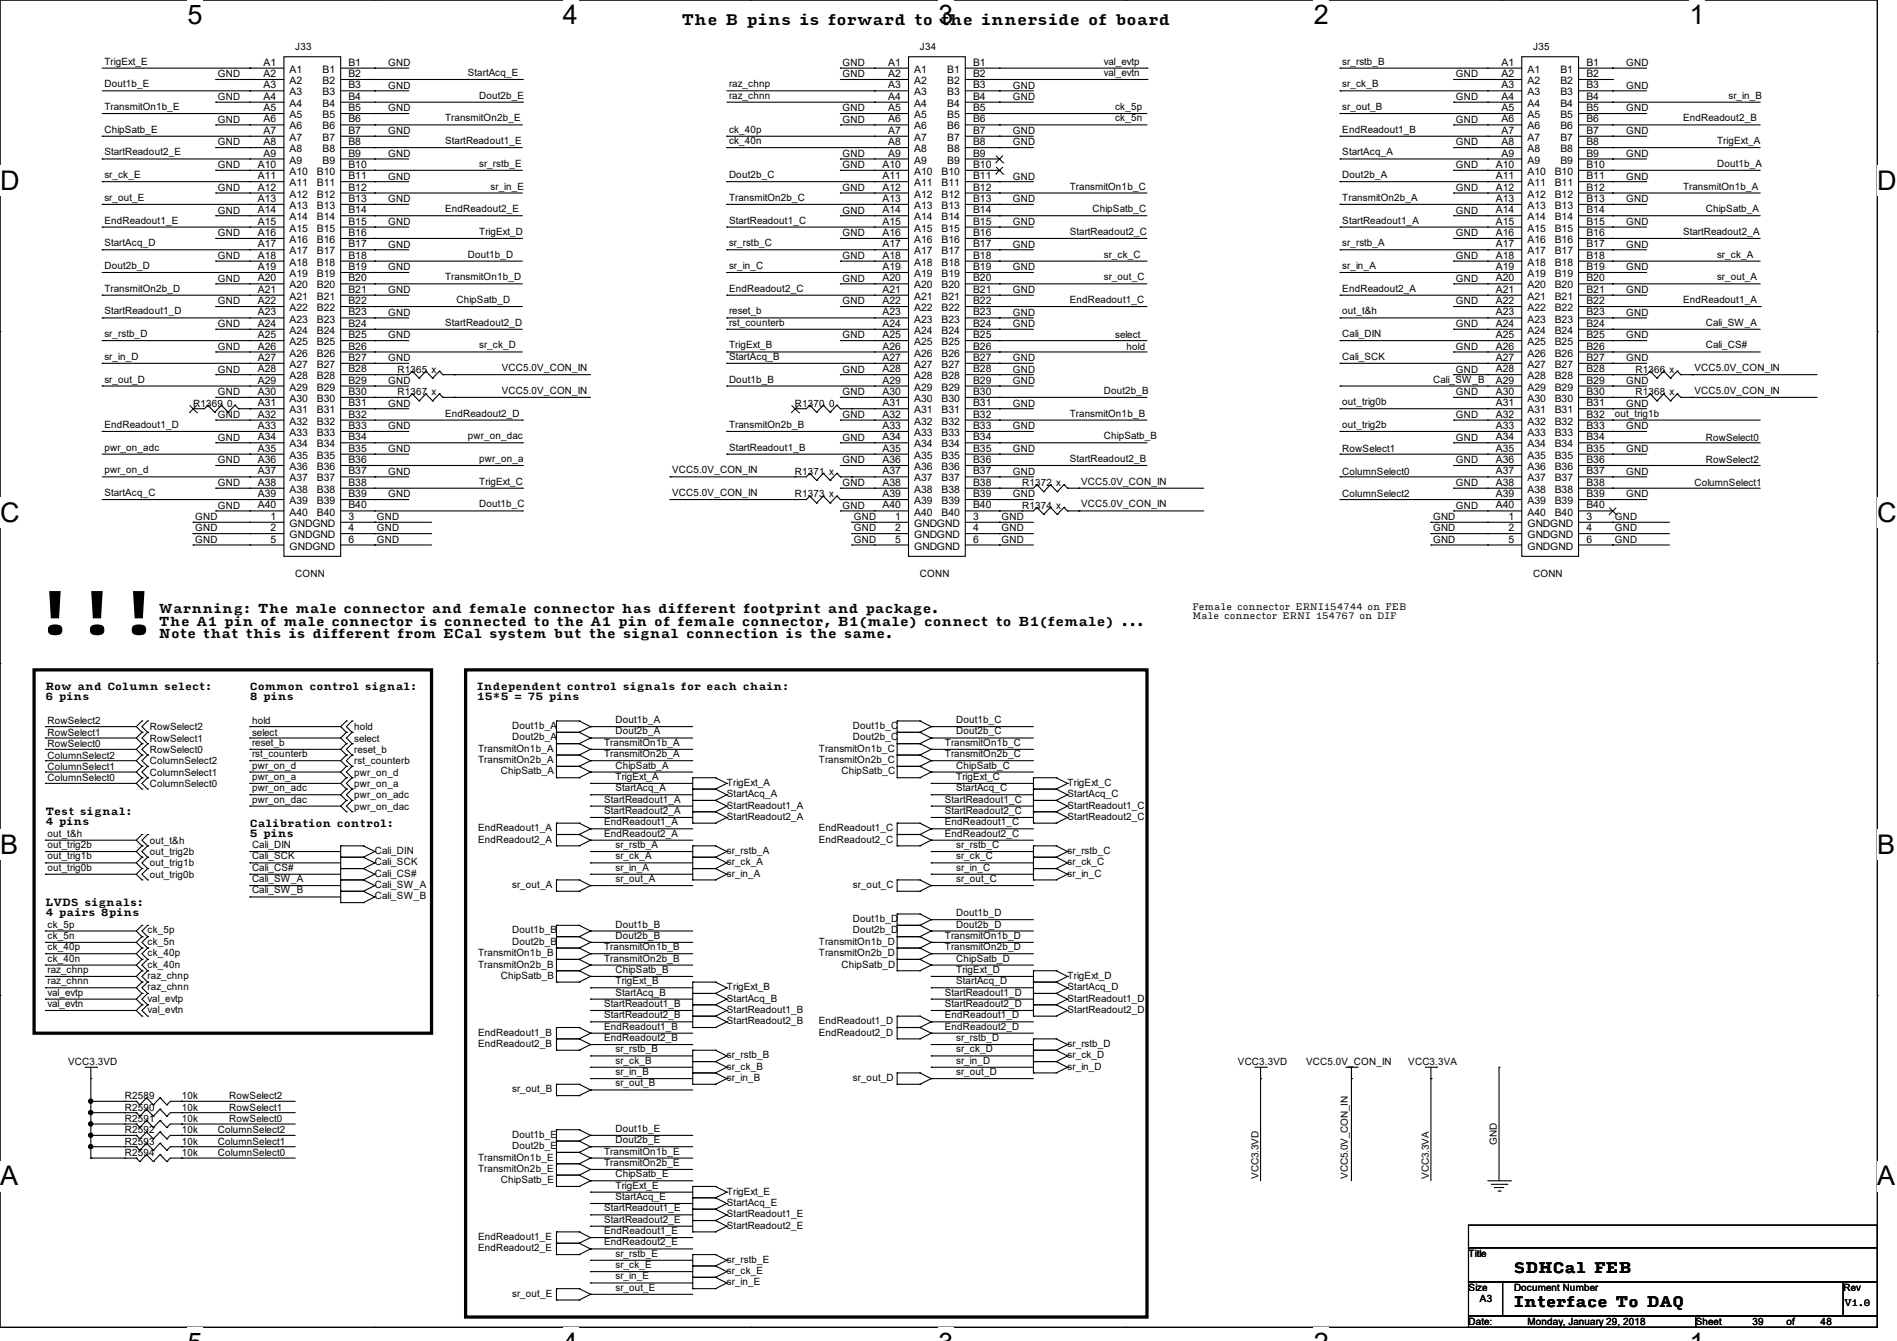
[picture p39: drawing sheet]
<svg xmlns="http://www.w3.org/2000/svg" width="297mm" height="210mm" viewBox="0 0 297 210" stroke-linecap="round" stroke-linejoin="round" font-family="sans-serif">
<defs><g id="words">
<text font-size="9.4" x="5.3" y="99.4">!!!</text>
<g font-size="4.2">
<text x="29.4" y="3.8">5</text>
<text x="88.1" y="3.8">4</text>
<text x="146.9" y="3.8">3</text>
<text x="205.7" y="3.8">2</text>
<text x="264.5" y="3.8">1</text>
<text x="0" y="29.8">D</text>
<text x="293.9" y="29.8">D</text>
<text x="0" y="81.7">C</text>
<text x="293.9" y="81.7">C</text>
<text x="0" y="133.7">B</text>
<text x="293.9" y="133.7">B</text>
<text x="0" y="185.6">A</text>
<text x="293.9" y="185.6">A</text>
</g>
<g font-size="2.3">
<text x="106.7" y="3.9">The B pins is forward to the innerside of board</text>
<text x="237" y="199.3">SDHCal FEB</text>
<text x="237" y="204.6">Interface To DAQ</text>
</g>
<g font-size="1.9">
<text x="24.9" y="96.1">Warnning: The male connector and female connector has different footprint and package.</text>
<text x="24.9" y="98">The A1 pin of male connector is connected to the A1 pin of female connector, B1(male) connect to B1(female) ...</text>
<text x="24.9" y="99.9">Note that this is different from ECal system but the signal connection is the same.</text>
</g>
<g font-size="1.6">
<text x="16.3" y="10.1">TrigExt_E</text>
<text x="41.3" y="10.3">A1</text>
<text x="45.3" y="11.4">A1</text>
<text x="46.2" y="7.8">J33</text>
<text x="50.5" y="11.4">B1</text>
<text x="54.6" y="10.3">B1</text>
<text x="60.8" y="10.3">GND</text>
<text x="73.2" y="11.9">StartAcq_E</text>
<text x="131.9" y="10.3">GND</text>
<text x="139.1" y="10.3">A1</text>
<text x="143.1" y="11.4">A1</text>
<text x="144" y="7.8">J34</text>
<text x="148.3" y="11.4">B1</text>
<text x="152.4" y="10.3">B1</text>
<text x="172.8" y="10.1">val_evtp</text>
<text x="172.8" y="11.9">val_evtn</text>
<text x="210.2" y="10.1">sr_rstb_B</text>
<text x="235.1" y="10.3">A1</text>
<text x="239.2" y="11.4">A1</text>
<text x="240" y="7.8">J35</text>
<text x="244.3" y="11.4">B1</text>
<text x="248.4" y="10.3">B1</text>
<text x="254.6" y="10.3">GND</text>
<text x="16.3" y="13.7">Dout1b_E</text>
<text x="16.3" y="17.2">TransmitOn1b_E</text>
<text x="34.1" y="15.7">GND</text>
<text x="34.1" y="12.1">GND</text>
<text x="41.3" y="12.1">A2</text>
<text x="41.3" y="13.8">A3</text>
<text x="41.3" y="15.6">A4</text>
<text x="41.3" y="17.4">A5</text>
<text x="45.3" y="13.2">A2</text>
<text x="45.3" y="14.9">A3</text>
<text x="45.3" y="16.7">A4</text>
<text x="50.5" y="13.2">B2</text>
<text x="50.5" y="14.9">B3</text>
<text x="50.5" y="16.7">B4</text>
<text x="54.6" y="12.1">B2</text>
<text x="54.6" y="13.8">B3</text>
<text x="54.6" y="15.6">B4</text>
<text x="54.6" y="17.4">B5</text>
<text x="60.8" y="13.9">GND</text>
<text x="60.8" y="17.4">GND</text>
<text x="75" y="15.5">Dout2b_E</text>
<text x="114.1" y="13.7">raz_chnp</text>
<text x="114.1" y="15.5">raz_chnn</text>
<text x="131.9" y="12.1">GND</text>
<text x="131.9" y="17.4">GND</text>
<text x="139.1" y="12.1">A2</text>
<text x="139.1" y="13.8">A3</text>
<text x="139.1" y="15.6">A4</text>
<text x="139.1" y="17.4">A5</text>
<text x="143.1" y="13.2">A2</text>
<text x="143.1" y="14.9">A3</text>
<text x="143.1" y="16.7">A4</text>
<text x="148.3" y="13.2">B2</text>
<text x="148.3" y="14.9">B3</text>
<text x="148.3" y="16.7">B4</text>
<text x="152.4" y="12.1">B2</text>
<text x="152.4" y="13.8">B3</text>
<text x="152.4" y="15.6">B4</text>
<text x="152.4" y="17.4">B5</text>
<text x="158.6" y="15.7">GND</text>
<text x="158.6" y="13.9">GND</text>
<text x="174.6" y="17.2">ck_5p</text>
<text x="210.2" y="17.2">sr_out_B</text>
<text x="210.2" y="13.7">sr_ck_B</text>
<text x="227.9" y="15.7">GND</text>
<text x="227.9" y="12.1">GND</text>
<text x="235.1" y="12.1">A2</text>
<text x="235.1" y="13.8">A3</text>
<text x="235.1" y="15.6">A4</text>
<text x="235.1" y="17.4">A5</text>
<text x="239.2" y="13.2">A2</text>
<text x="239.2" y="14.9">A3</text>
<text x="239.2" y="16.7">A4</text>
<text x="244.3" y="13.2">B2</text>
<text x="244.3" y="14.9">B3</text>
<text x="244.3" y="16.7">B4</text>
<text x="248.4" y="12.1">B2</text>
<text x="248.4" y="13.8">B3</text>
<text x="248.4" y="15.6">B4</text>
<text x="248.4" y="17.4">B5</text>
<text x="254.6" y="13.9">GND</text>
<text x="254.6" y="17.4">GND</text>
<text x="270.6" y="15.5">sr_in_B</text>
<text x="16.3" y="20.8">ChipSatb_E</text>
<text x="34.1" y="19.2">GND</text>
<text x="34.1" y="22.8">GND</text>
<text x="41.3" y="19.2">A6</text>
<text x="41.3" y="21">A7</text>
<text x="41.3" y="22.7">A8</text>
<text x="45.3" y="18.5">A5</text>
<text x="45.3" y="20.3">A6</text>
<text x="45.3" y="22.1">A7</text>
<text x="45.3" y="23.8">A8</text>
<text x="50.5" y="18.5">B5</text>
<text x="50.5" y="20.3">B6</text>
<text x="50.5" y="22.1">B7</text>
<text x="50.5" y="23.8">B8</text>
<text x="54.6" y="19.2">B6</text>
<text x="54.6" y="21">B7</text>
<text x="54.6" y="22.7">B8</text>
<text x="60.8" y="21">GND</text>
<text x="69.7" y="22.6">StartReadout1_E</text>
<text x="69.7" y="19">TransmitOn2b_E</text>
<text x="114.1" y="22.6">ck_40n</text>
<text x="114.1" y="20.8">ck_40p</text>
<text x="131.9" y="19.2">GND</text>
<text x="139.1" y="19.2">A6</text>
<text x="139.1" y="21">A7</text>
<text x="139.1" y="22.7">A8</text>
<text x="143.1" y="18.5">A5</text>
<text x="143.1" y="20.3">A6</text>
<text x="143.1" y="22.1">A7</text>
<text x="143.1" y="23.8">A8</text>
<text x="148.3" y="18.5">B5</text>
<text x="148.3" y="20.3">B6</text>
<text x="148.3" y="22.1">B7</text>
<text x="148.3" y="23.8">B8</text>
<text x="152.4" y="19.2">B6</text>
<text x="152.4" y="21">B7</text>
<text x="152.4" y="22.7">B8</text>
<text x="158.6" y="22.8">GND</text>
<text x="158.6" y="21">GND</text>
<text x="174.6" y="19">ck_5n</text>
<text x="210.2" y="20.8">EndReadout1_B</text>
<text x="227.9" y="19.2">GND</text>
<text x="227.9" y="22.8">GND</text>
<text x="235.1" y="19.2">A6</text>
<text x="235.1" y="21">A7</text>
<text x="235.1" y="22.7">A8</text>
<text x="239.2" y="18.5">A5</text>
<text x="239.2" y="20.3">A6</text>
<text x="239.2" y="22.1">A7</text>
<text x="239.2" y="23.8">A8</text>
<text x="244.3" y="18.5">B5</text>
<text x="244.3" y="20.3">B6</text>
<text x="244.3" y="22.1">B7</text>
<text x="244.3" y="23.8">B8</text>
<text x="248.4" y="19.2">B6</text>
<text x="248.4" y="21">B7</text>
<text x="248.4" y="22.7">B8</text>
<text x="254.6" y="21">GND</text>
<text x="263.5" y="19">EndReadout2_B</text>
<text x="268.8" y="22.6">TrigExt_A</text>
<text x="16.3" y="27.9">sr_ck_E</text>
<text x="16.3" y="24.3">StartReadout2_E</text>
<text x="34.1" y="26.3">GND</text>
<text x="34.1" y="29.9">GND</text>
<text x="40.4" y="26.3">A10</text>
<text x="40.4" y="28.1">A11</text>
<text x="40.4" y="29.8">A12</text>
<text x="41.3" y="24.5">A9</text>
<text x="45.3" y="25.6">A9</text>
<text x="45.3" y="27.4">A10</text>
<text x="45.3" y="29.2">A11</text>
<text x="49.6" y="27.4">B10</text>
<text x="49.6" y="29.2">B11</text>
<text x="50.5" y="25.6">B9</text>
<text x="54.6" y="24.5">B9</text>
<text x="54.6" y="26.3">B10</text>
<text x="54.6" y="28.1">B11</text>
<text x="54.6" y="29.8">B12</text>
<text x="60.8" y="24.6">GND</text>
<text x="60.8" y="28.1">GND</text>
<text x="75" y="26.1">sr_rstb_E</text>
<text x="76.8" y="29.7">sr_in_E</text>
<text x="114.1" y="27.9">Dout2b_C</text>
<text x="131.9" y="29.9">GND</text>
<text x="131.9" y="26.3">GND</text>
<text x="131.9" y="24.6">GND</text>
<text x="138.2" y="26.3">A10</text>
<text x="138.2" y="28.1">A11</text>
<text x="138.2" y="29.8">A12</text>
<text x="139.1" y="24.5">A9</text>
<text x="143.1" y="25.6">A9</text>
<text x="143.1" y="27.4">A10</text>
<text x="143.1" y="29.2">A11</text>
<text x="147.4" y="27.4">B10</text>
<text x="147.4" y="29.2">B11</text>
<text x="148.3" y="25.6">B9</text>
<text x="152.4" y="24.5">B9</text>
<text x="152.4" y="26.3">B10</text>
<text x="152.4" y="28.1">B11</text>
<text x="152.4" y="29.8">B12</text>
<text x="158.6" y="28.1">GND</text>
<text x="167.5" y="29.7">TransmitOn1b_C</text>
<text x="210.2" y="24.3">StartAcq_A</text>
<text x="210.2" y="27.9">Dout2b_A</text>
<text x="227.9" y="26.3">GND</text>
<text x="227.9" y="29.9">GND</text>
<text x="234.2" y="26.3">A10</text>
<text x="234.2" y="28.1">A11</text>
<text x="234.2" y="29.8">A12</text>
<text x="235.1" y="24.5">A9</text>
<text x="239.2" y="25.6">A9</text>
<text x="239.2" y="27.4">A10</text>
<text x="239.2" y="29.2">A11</text>
<text x="243.4" y="27.4">B10</text>
<text x="243.4" y="29.2">B11</text>
<text x="244.3" y="25.6">B9</text>
<text x="248.4" y="24.5">B9</text>
<text x="248.4" y="26.3">B10</text>
<text x="248.4" y="28.1">B11</text>
<text x="248.4" y="29.8">B12</text>
<text x="254.6" y="24.6">GND</text>
<text x="254.6" y="28.1">GND</text>
<text x="263.5" y="29.7">TransmitOn1b_A</text>
<text x="268.8" y="26.1">Dout1b_A</text>
<text x="16.3" y="31.5">sr_out_E</text>
<text x="16.3" y="35">EndReadout1_E</text>
<text x="34.1" y="33.4">GND</text>
<text x="40.4" y="31.6">A13</text>
<text x="40.4" y="33.4">A14</text>
<text x="40.4" y="35.2">A15</text>
<text x="45.3" y="30.9">A12</text>
<text x="45.3" y="32.7">A13</text>
<text x="45.3" y="34.5">A14</text>
<text x="49.6" y="30.9">B12</text>
<text x="49.6" y="32.7">B13</text>
<text x="49.6" y="34.5">B14</text>
<text x="54.6" y="31.6">B13</text>
<text x="54.6" y="33.4">B14</text>
<text x="54.6" y="35.2">B15</text>
<text x="60.8" y="31.7">GND</text>
<text x="60.8" y="35.2">GND</text>
<text x="69.7" y="33.2">EndReadout2_E</text>
<text x="114.1" y="35">StartReadout1_C</text>
<text x="114.1" y="31.5">TransmitOn2b_C</text>
<text x="131.9" y="33.4">GND</text>
<text x="138.2" y="31.6">A13</text>
<text x="138.2" y="33.4">A14</text>
<text x="138.2" y="35.2">A15</text>
<text x="143.1" y="30.9">A12</text>
<text x="143.1" y="32.7">A13</text>
<text x="143.1" y="34.5">A14</text>
<text x="147.4" y="30.9">B12</text>
<text x="147.4" y="32.7">B13</text>
<text x="147.4" y="34.5">B14</text>
<text x="152.4" y="31.6">B13</text>
<text x="152.4" y="33.4">B14</text>
<text x="152.4" y="35.2">B15</text>
<text x="158.6" y="31.7">GND</text>
<text x="158.6" y="35.2">GND</text>
<text x="171" y="33.2">ChipSatb_C</text>
<text x="210.2" y="31.5">TransmitOn2b_A</text>
<text x="210.2" y="35">StartReadout1_A</text>
<text x="227.9" y="33.4">GND</text>
<text x="234.2" y="31.6">A13</text>
<text x="234.2" y="33.4">A14</text>
<text x="234.2" y="35.2">A15</text>
<text x="239.2" y="30.9">A12</text>
<text x="239.2" y="32.7">A13</text>
<text x="239.2" y="34.5">A14</text>
<text x="243.4" y="30.9">B12</text>
<text x="243.4" y="32.7">B13</text>
<text x="243.4" y="34.5">B14</text>
<text x="248.4" y="31.6">B13</text>
<text x="248.4" y="33.4">B14</text>
<text x="248.4" y="35.2">B15</text>
<text x="254.6" y="31.7">GND</text>
<text x="254.6" y="35.2">GND</text>
<text x="267.1" y="33.2">ChipSatb_A</text>
<text x="16.3" y="38.6">StartAcq_D</text>
<text x="34.1" y="37">GND</text>
<text x="34.1" y="40.6">GND</text>
<text x="40.4" y="37">A16</text>
<text x="40.4" y="38.7">A17</text>
<text x="40.4" y="40.5">A18</text>
<text x="45.3" y="36.3">A15</text>
<text x="45.3" y="38.1">A16</text>
<text x="45.3" y="39.8">A17</text>
<text x="45.3" y="41.6">A18</text>
<text x="49.6" y="36.3">B15</text>
<text x="49.6" y="38.1">B16</text>
<text x="49.6" y="39.8">B17</text>
<text x="49.6" y="41.6">B18</text>
<text x="54.6" y="37">B16</text>
<text x="54.6" y="38.7">B17</text>
<text x="54.6" y="40.5">B18</text>
<text x="60.8" y="38.8">GND</text>
<text x="73.2" y="40.3">Dout1b_D</text>
<text x="75" y="36.8">TrigExt_D</text>
<text x="114.1" y="38.6">sr_rstb_C</text>
<text x="131.9" y="37">GND</text>
<text x="131.9" y="40.6">GND</text>
<text x="138.2" y="37">A16</text>
<text x="138.2" y="38.7">A17</text>
<text x="138.2" y="40.5">A18</text>
<text x="143.1" y="36.3">A15</text>
<text x="143.1" y="38.1">A16</text>
<text x="143.1" y="39.8">A17</text>
<text x="143.1" y="41.6">A18</text>
<text x="147.4" y="36.3">B15</text>
<text x="147.4" y="38.1">B16</text>
<text x="147.4" y="39.8">B17</text>
<text x="147.4" y="41.6">B18</text>
<text x="152.4" y="37">B16</text>
<text x="152.4" y="38.7">B17</text>
<text x="152.4" y="40.5">B18</text>
<text x="158.6" y="38.8">GND</text>
<text x="167.5" y="36.8">StartReadout2_C</text>
<text x="172.8" y="40.3">sr_ck_C</text>
<text x="210.2" y="38.6">sr_rstb_A</text>
<text x="227.9" y="37">GND</text>
<text x="227.9" y="40.6">GND</text>
<text x="234.2" y="37">A16</text>
<text x="234.2" y="38.7">A17</text>
<text x="234.2" y="40.5">A18</text>
<text x="239.2" y="36.3">A15</text>
<text x="239.2" y="38.1">A16</text>
<text x="239.2" y="39.8">A17</text>
<text x="239.2" y="41.6">A18</text>
<text x="243.4" y="36.3">B15</text>
<text x="243.4" y="38.1">B16</text>
<text x="243.4" y="39.8">B17</text>
<text x="243.4" y="41.6">B18</text>
<text x="248.4" y="37">B16</text>
<text x="248.4" y="38.7">B17</text>
<text x="248.4" y="40.5">B18</text>
<text x="254.6" y="38.8">GND</text>
<text x="263.5" y="36.8">StartReadout2_A</text>
<text x="268.8" y="40.3">sr_ck_A</text>
<text x="16.3" y="45.7">TransmitOn2b_D</text>
<text x="16.3" y="42.1">Dout2b_D</text>
<text x="34.1" y="44.1">GND</text>
<text x="34.1" y="47.7">GND</text>
<text x="40.4" y="42.3">A19</text>
<text x="40.4" y="44.1">A20</text>
<text x="40.4" y="45.8">A21</text>
<text x="40.4" y="47.6">A22</text>
<text x="45.3" y="43.4">A19</text>
<text x="45.3" y="45.2">A20</text>
<text x="45.3" y="46.9">A21</text>
<text x="49.6" y="43.4">B19</text>
<text x="49.6" y="45.2">B20</text>
<text x="49.6" y="46.9">B21</text>
<text x="54.6" y="42.3">B19</text>
<text x="54.6" y="44.1">B20</text>
<text x="54.6" y="45.8">B21</text>
<text x="54.6" y="47.6">B22</text>
<text x="60.8" y="42.3">GND</text>
<text x="60.8" y="45.9">GND</text>
<text x="69.7" y="43.9">TransmitOn1b_D</text>
<text x="71.5" y="47.5">ChipSatb_D</text>
<text x="114.1" y="42.1">sr_in_C</text>
<text x="114.1" y="45.7">EndReadout2_C</text>
<text x="131.9" y="44.1">GND</text>
<text x="131.9" y="47.7">GND</text>
<text x="138.2" y="42.3">A19</text>
<text x="138.2" y="44.1">A20</text>
<text x="138.2" y="45.8">A21</text>
<text x="138.2" y="47.6">A22</text>
<text x="143.1" y="43.4">A19</text>
<text x="143.1" y="45.2">A20</text>
<text x="143.1" y="46.9">A21</text>
<text x="147.4" y="43.4">B19</text>
<text x="147.4" y="45.2">B20</text>
<text x="147.4" y="46.9">B21</text>
<text x="152.4" y="42.3">B19</text>
<text x="152.4" y="44.1">B20</text>
<text x="152.4" y="45.8">B21</text>
<text x="152.4" y="47.6">B22</text>
<text x="158.6" y="42.3">GND</text>
<text x="158.6" y="45.9">GND</text>
<text x="167.5" y="47.5">EndReadout1_C</text>
<text x="172.8" y="43.9">sr_out_C</text>
<text x="210.2" y="42.1">sr_in_A</text>
<text x="210.2" y="45.7">EndReadout2_A</text>
<text x="227.9" y="44.1">GND</text>
<text x="227.9" y="47.7">GND</text>
<text x="234.2" y="42.3">A19</text>
<text x="234.2" y="44.1">A20</text>
<text x="234.2" y="45.8">A21</text>
<text x="234.2" y="47.6">A22</text>
<text x="239.2" y="43.4">A19</text>
<text x="239.2" y="45.2">A20</text>
<text x="239.2" y="46.9">A21</text>
<text x="243.4" y="43.4">B19</text>
<text x="243.4" y="45.2">B20</text>
<text x="243.4" y="46.9">B21</text>
<text x="248.4" y="42.3">B19</text>
<text x="248.4" y="44.1">B20</text>
<text x="248.4" y="45.8">B21</text>
<text x="248.4" y="47.6">B22</text>
<text x="254.6" y="42.3">GND</text>
<text x="254.6" y="45.9">GND</text>
<text x="263.5" y="47.5">EndReadout1_A</text>
<text x="268.8" y="43.9">sr_out_A</text>
<text x="16.3" y="52.8">sr_rstb_D</text>
<text x="16.3" y="49.2">StartReadout1_D</text>
<text x="34.1" y="51.2">GND</text>
<text x="40.4" y="49.4">A23</text>
<text x="40.4" y="51.2">A24</text>
<text x="40.4" y="53">A25</text>
<text x="45.3" y="48.7">A22</text>
<text x="45.3" y="50.5">A23</text>
<text x="45.3" y="52.3">A24</text>
<text x="49.6" y="48.7">B22</text>
<text x="49.6" y="50.5">B23</text>
<text x="49.6" y="52.3">B24</text>
<text x="54.6" y="49.4">B23</text>
<text x="54.6" y="51.2">B24</text>
<text x="54.6" y="53">B25</text>
<text x="60.8" y="49.4">GND</text>
<text x="60.8" y="53">GND</text>
<text x="69.7" y="51">StartReadout2_D</text>
<text x="114.1" y="51">rst_counterb</text>
<text x="114.1" y="49.2">reset_b</text>
<text x="131.9" y="53">GND</text>
<text x="138.2" y="49.4">A23</text>
<text x="138.2" y="51.2">A24</text>
<text x="138.2" y="53">A25</text>
<text x="143.1" y="48.7">A22</text>
<text x="143.1" y="50.5">A23</text>
<text x="143.1" y="52.3">A24</text>
<text x="147.4" y="48.7">B22</text>
<text x="147.4" y="50.5">B23</text>
<text x="147.4" y="52.3">B24</text>
<text x="152.4" y="49.4">B23</text>
<text x="152.4" y="51.2">B24</text>
<text x="152.4" y="53">B25</text>
<text x="158.6" y="49.4">GND</text>
<text x="158.6" y="51.2">GND</text>
<text x="174.6" y="53">select</text>
<text x="210.2" y="49.2">out_t&amp;h</text>
<text x="210.2" y="52.8">Cali_DIN</text>
<text x="227.9" y="51.2">GND</text>
<text x="234.2" y="49.4">A23</text>
<text x="234.2" y="51.2">A24</text>
<text x="234.2" y="53">A25</text>
<text x="239.2" y="48.7">A22</text>
<text x="239.2" y="50.5">A23</text>
<text x="239.2" y="52.3">A24</text>
<text x="243.4" y="48.7">B22</text>
<text x="243.4" y="50.5">B23</text>
<text x="243.4" y="52.3">B24</text>
<text x="248.4" y="49.4">B23</text>
<text x="248.4" y="51.2">B24</text>
<text x="248.4" y="53">B25</text>
<text x="254.6" y="49.4">GND</text>
<text x="254.6" y="53">GND</text>
<text x="267.1" y="51">Cali_SW_A</text>
<text x="16.3" y="56.3">sr_in_D</text>
<text x="16.3" y="59.9">sr_out_D</text>
<text x="34.1" y="54.8">GND</text>
<text x="34.1" y="58.3">GND</text>
<text x="40.4" y="54.7">A26</text>
<text x="40.4" y="56.5">A27</text>
<text x="40.4" y="58.3">A28</text>
<text x="45.3" y="54.1">A25</text>
<text x="45.3" y="55.8">A26</text>
<text x="45.3" y="57.6">A27</text>
<text x="45.3" y="59.4">A28</text>
<text x="49.6" y="54.1">B25</text>
<text x="49.6" y="55.8">B26</text>
<text x="49.6" y="57.6">B27</text>
<text x="49.6" y="59.4">B28</text>
<text x="54.6" y="54.7">B26</text>
<text x="54.6" y="56.5">B27</text>
<text x="54.6" y="58.3">B28</text>
<text x="60.8" y="56.6">GND</text>
<text x="62.2" y="58.3">R1365 x</text>
<text x="75" y="54.6">sr_ck_D</text>
<text x="78.6" y="58.1">VCC5.0V_CON_IN</text>
<text x="114.1" y="56.3">StartAcq_B</text>
<text x="114.1" y="54.6">TrigExt_B</text>
<text x="114.1" y="59.9">Dout1b_B</text>
<text x="131.9" y="58.3">GND</text>
<text x="138.2" y="54.7">A26</text>
<text x="138.2" y="56.5">A27</text>
<text x="138.2" y="58.3">A28</text>
<text x="143.1" y="54.1">A25</text>
<text x="143.1" y="55.8">A26</text>
<text x="143.1" y="57.6">A27</text>
<text x="143.1" y="59.4">A28</text>
<text x="147.4" y="54.1">B25</text>
<text x="147.4" y="55.8">B26</text>
<text x="147.4" y="57.6">B27</text>
<text x="147.4" y="59.4">B28</text>
<text x="152.4" y="54.7">B26</text>
<text x="152.4" y="56.5">B27</text>
<text x="152.4" y="58.3">B28</text>
<text x="158.6" y="56.6">GND</text>
<text x="158.6" y="58.3">GND</text>
<text x="176.4" y="54.8">hold</text>
<text x="210.2" y="56.3">Cali_SCK</text>
<text x="224.4" y="59.9">Cali_SW_B</text>
<text x="227.9" y="54.8">GND</text>
<text x="227.9" y="58.3">GND</text>
<text x="234.2" y="54.7">A26</text>
<text x="234.2" y="56.5">A27</text>
<text x="234.2" y="58.3">A28</text>
<text x="239.2" y="54.1">A25</text>
<text x="239.2" y="55.8">A26</text>
<text x="239.2" y="57.6">A27</text>
<text x="239.2" y="59.4">A28</text>
<text x="243.4" y="54.1">B25</text>
<text x="243.4" y="55.8">B26</text>
<text x="243.4" y="57.6">B27</text>
<text x="243.4" y="59.4">B28</text>
<text x="248.4" y="54.7">B26</text>
<text x="248.4" y="56.5">B27</text>
<text x="248.4" y="58.3">B28</text>
<text x="254.6" y="56.6">GND</text>
<text x="256" y="58.3">R1366 x</text>
<text x="265.3" y="58.1">VCC5.0V_CON_IN</text>
<text x="267.1" y="54.6">Cali_CS#</text>
<text x="30.2" y="63.7">R1369</text>
<text x="34.1" y="61.9">GND</text>
<text x="34.1" y="65.4">GND</text>
<text x="35.6" y="63.7">0</text>
<text x="40.4" y="60.1">A29</text>
<text x="40.4" y="61.8">A30</text>
<text x="40.4" y="63.6">A31</text>
<text x="40.4" y="65.4">A32</text>
<text x="45.3" y="61.2">A29</text>
<text x="45.3" y="63">A30</text>
<text x="45.3" y="64.7">A31</text>
<text x="49.6" y="61.2">B29</text>
<text x="49.6" y="63">B30</text>
<text x="49.6" y="64.7">B31</text>
<text x="54.6" y="60.1">B29</text>
<text x="54.6" y="61.8">B30</text>
<text x="54.6" y="63.6">B31</text>
<text x="54.6" y="65.4">B32</text>
<text x="60.8" y="60.1">GND</text>
<text x="60.8" y="63.7">GND</text>
<text x="62.2" y="61.9">R1367 x</text>
<text x="69.7" y="65.2">EndReadout2_D</text>
<text x="78.6" y="61.7">VCC5.0V_CON_IN</text>
<text x="124.5" y="63.7">R1370</text>
<text x="129.8" y="63.7">0</text>
<text x="131.9" y="61.9">GND</text>
<text x="131.9" y="65.4">GND</text>
<text x="138.2" y="60.1">A29</text>
<text x="138.2" y="61.8">A30</text>
<text x="138.2" y="63.6">A31</text>
<text x="138.2" y="65.4">A32</text>
<text x="143.1" y="61.2">A29</text>
<text x="143.1" y="63">A30</text>
<text x="143.1" y="64.7">A31</text>
<text x="147.4" y="61.2">B29</text>
<text x="147.4" y="63">B30</text>
<text x="147.4" y="64.7">B31</text>
<text x="152.4" y="60.1">B29</text>
<text x="152.4" y="61.8">B30</text>
<text x="152.4" y="63.6">B31</text>
<text x="152.4" y="65.4">B32</text>
<text x="158.6" y="60.1">GND</text>
<text x="158.6" y="63.7">GND</text>
<text x="167.5" y="65.2">TransmitOn1b_B</text>
<text x="172.8" y="61.7">Dout2b_B</text>
<text x="210.2" y="63.5">out_trig0b</text>
<text x="227.9" y="61.9">GND</text>
<text x="227.9" y="65.4">GND</text>
<text x="234.2" y="60.1">A29</text>
<text x="234.2" y="61.8">A30</text>
<text x="234.2" y="63.6">A31</text>
<text x="234.2" y="65.4">A32</text>
<text x="239.2" y="61.2">A29</text>
<text x="239.2" y="63">A30</text>
<text x="239.2" y="64.7">A31</text>
<text x="243.4" y="61.2">B29</text>
<text x="243.4" y="63">B30</text>
<text x="243.4" y="64.7">B31</text>
<text x="248.4" y="60.1">B29</text>
<text x="248.4" y="61.8">B30</text>
<text x="248.4" y="63.6">B31</text>
<text x="248.4" y="65.4">B32</text>
<text x="252.8" y="65.2">out_trig1b</text>
<text x="254.6" y="60.1">GND</text>
<text x="254.6" y="63.7">GND</text>
<text x="256" y="61.9">R1368 x</text>
<text x="265.3" y="61.7">VCC5.0V_CON_IN</text>
<text x="16.3" y="70.6">pwr_on_adc</text>
<text x="16.3" y="67">EndReadout1_D</text>
<text x="34.1" y="69">GND</text>
<text x="40.4" y="67.2">A33</text>
<text x="40.4" y="69">A34</text>
<text x="40.4" y="70.7">A35</text>
<text x="45.3" y="66.5">A32</text>
<text x="45.3" y="68.3">A33</text>
<text x="45.3" y="70.1">A34</text>
<text x="45.3" y="71.8">A35</text>
<text x="49.6" y="66.5">B32</text>
<text x="49.6" y="68.3">B33</text>
<text x="49.6" y="70.1">B34</text>
<text x="49.6" y="71.8">B35</text>
<text x="54.6" y="67.2">B33</text>
<text x="54.6" y="69">B34</text>
<text x="54.6" y="70.7">B35</text>
<text x="60.8" y="67.2">GND</text>
<text x="60.8" y="70.8">GND</text>
<text x="73.2" y="68.8">pwr_on_dac</text>
<text x="114.1" y="67">TransmitOn2b_B</text>
<text x="114.1" y="70.6">StartReadout1_B</text>
<text x="131.9" y="69">GND</text>
<text x="138.2" y="67.2">A33</text>
<text x="138.2" y="69">A34</text>
<text x="138.2" y="70.7">A35</text>
<text x="143.1" y="66.5">A32</text>
<text x="143.1" y="68.3">A33</text>
<text x="143.1" y="70.1">A34</text>
<text x="143.1" y="71.8">A35</text>
<text x="147.4" y="66.5">B32</text>
<text x="147.4" y="68.3">B33</text>
<text x="147.4" y="70.1">B34</text>
<text x="147.4" y="71.8">B35</text>
<text x="152.4" y="67.2">B33</text>
<text x="152.4" y="69">B34</text>
<text x="152.4" y="70.7">B35</text>
<text x="158.6" y="67.2">GND</text>
<text x="158.6" y="70.8">GND</text>
<text x="172.8" y="68.8">ChipSatb_B</text>
<text x="210.2" y="67">out_trig2b</text>
<text x="210.2" y="70.8">RowSelect1</text>
<text x="227.9" y="69">GND</text>
<text x="234.2" y="67.2">A33</text>
<text x="234.2" y="69">A34</text>
<text x="234.2" y="70.7">A35</text>
<text x="239.2" y="66.5">A32</text>
<text x="239.2" y="68.3">A33</text>
<text x="239.2" y="70.1">A34</text>
<text x="239.2" y="71.8">A35</text>
<text x="243.4" y="66.5">B32</text>
<text x="243.4" y="68.3">B33</text>
<text x="243.4" y="70.1">B34</text>
<text x="243.4" y="71.8">B35</text>
<text x="248.4" y="67.2">B33</text>
<text x="248.4" y="69">B34</text>
<text x="248.4" y="70.7">B35</text>
<text x="254.6" y="67.2">GND</text>
<text x="254.6" y="70.8">GND</text>
<text x="267.1" y="69">RowSelect0</text>
<text x="16.3" y="74.1">pwr_on_d</text>
<text x="16.3" y="77.7">StartAcq_C</text>
<text x="34.1" y="72.6">GND</text>
<text x="34.1" y="76.1">GND</text>
<text x="40.4" y="72.5">A36</text>
<text x="40.4" y="74.3">A37</text>
<text x="40.4" y="76.1">A38</text>
<text x="40.4" y="77.9">A39</text>
<text x="45.3" y="73.6">A36</text>
<text x="45.3" y="75.4">A37</text>
<text x="45.3" y="77.2">A38</text>
<text x="49.6" y="73.6">B36</text>
<text x="49.6" y="75.4">B37</text>
<text x="49.6" y="77.2">B38</text>
<text x="54.6" y="72.5">B36</text>
<text x="54.6" y="74.3">B37</text>
<text x="54.6" y="76.1">B38</text>
<text x="54.6" y="77.9">B39</text>
<text x="60.8" y="74.3">GND</text>
<text x="60.8" y="77.9">GND</text>
<text x="75" y="72.3">pwr_on_a</text>
<text x="75" y="75.9">TrigExt_C</text>
<text x="105.2" y="74.1">VCC5.0V_CON_IN</text>
<text x="105.2" y="77.7">VCC5.0V_CON_IN</text>
<text x="124.5" y="77.9">R1373 x</text>
<text x="124.5" y="74.3">R1371 x</text>
<text x="131.9" y="72.6">GND</text>
<text x="131.9" y="76.1">GND</text>
<text x="138.2" y="72.5">A36</text>
<text x="138.2" y="74.3">A37</text>
<text x="138.2" y="76.1">A38</text>
<text x="138.2" y="77.9">A39</text>
<text x="143.1" y="73.6">A36</text>
<text x="143.1" y="75.4">A37</text>
<text x="143.1" y="77.2">A38</text>
<text x="147.4" y="73.6">B36</text>
<text x="147.4" y="75.4">B37</text>
<text x="147.4" y="77.2">B38</text>
<text x="152.4" y="72.5">B36</text>
<text x="152.4" y="74.3">B37</text>
<text x="152.4" y="76.1">B38</text>
<text x="152.4" y="77.9">B39</text>
<text x="158.6" y="74.3">GND</text>
<text x="158.6" y="77.9">GND</text>
<text x="160" y="76.1">R1372 x</text>
<text x="167.5" y="72.3">StartReadout2_B</text>
<text x="169.3" y="75.9">VCC5.0V_CON_IN</text>
<text x="210.2" y="74.3">ColumnSelect0</text>
<text x="210.2" y="77.9">ColumnSelect2</text>
<text x="227.9" y="72.6">GND</text>
<text x="227.9" y="76.1">GND</text>
<text x="234.2" y="72.5">A36</text>
<text x="234.2" y="74.3">A37</text>
<text x="234.2" y="76.1">A38</text>
<text x="234.2" y="77.9">A39</text>
<text x="239.2" y="73.6">A36</text>
<text x="239.2" y="75.4">A37</text>
<text x="239.2" y="77.2">A38</text>
<text x="243.4" y="73.6">B36</text>
<text x="243.4" y="75.4">B37</text>
<text x="243.4" y="77.2">B38</text>
<text x="248.4" y="72.5">B36</text>
<text x="248.4" y="74.3">B37</text>
<text x="248.4" y="76.1">B38</text>
<text x="248.4" y="77.9">B39</text>
<text x="254.6" y="74.3">GND</text>
<text x="254.6" y="77.9">GND</text>
<text x="265.3" y="76.1">ColumnSelect1</text>
<text x="267.1" y="72.6">RowSelect2</text>
<text x="30.6" y="81.4">GND</text>
<text x="30.6" y="83.2">GND</text>
<text x="34.1" y="79.7">GND</text>
<text x="40.4" y="79.6">A40</text>
<text x="42.3" y="81.4">1</text>
<text x="42.3" y="83.2">2</text>
<text x="45.3" y="79">A39</text>
<text x="45.3" y="80.7">A40</text>
<text x="45.3" y="82.5">GNDGND</text>
<text x="49.6" y="79">B39</text>
<text x="49.6" y="80.7">B40</text>
<text x="54.6" y="79.6">B40</text>
<text x="54.6" y="81.4">3</text>
<text x="54.6" y="83.2">4</text>
<text x="59" y="81.4">GND</text>
<text x="59" y="83.2">GND</text>
<text x="75" y="79.5">Dout1b_C</text>
<text x="131.9" y="79.7">GND</text>
<text x="133.7" y="81.4">GND</text>
<text x="133.7" y="83.2">GND</text>
<text x="138.2" y="79.6">A40</text>
<text x="140.1" y="81.4">1</text>
<text x="140.1" y="83.2">2</text>
<text x="143.1" y="79">A39</text>
<text x="143.1" y="80.7">A40</text>
<text x="143.1" y="82.5">GNDGND</text>
<text x="147.4" y="79">B39</text>
<text x="147.4" y="80.7">B40</text>
<text x="152.4" y="79.6">B40</text>
<text x="152.4" y="81.4">3</text>
<text x="152.4" y="83.2">4</text>
<text x="156.8" y="81.4">GND</text>
<text x="156.8" y="83.2">GND</text>
<text x="160" y="79.7">R1374 x</text>
<text x="169.3" y="79.5">VCC5.0V_CON_IN</text>
<text x="224.4" y="81.4">GND</text>
<text x="224.4" y="83.2">GND</text>
<text x="227.9" y="79.7">GND</text>
<text x="234.2" y="79.6">A40</text>
<text x="236.2" y="81.4">1</text>
<text x="236.2" y="83.2">2</text>
<text x="239.2" y="79">A39</text>
<text x="239.2" y="80.7">A40</text>
<text x="239.2" y="82.5">GNDGND</text>
<text x="243.4" y="79">B39</text>
<text x="243.4" y="80.7">B40</text>
<text x="248.4" y="79.6">B40</text>
<text x="248.4" y="81.4">3</text>
<text x="248.4" y="83.2">4</text>
<text x="252.8" y="81.4">GND</text>
<text x="252.8" y="83.2">GND</text>
<text x="30.6" y="85">GND</text>
<text x="42.3" y="85">5</text>
<text x="45.3" y="84.3">GNDGND</text>
<text x="45.3" y="86.1">GNDGND</text>
<text x="54.6" y="85">6</text>
<text x="59" y="85">GND</text>
<text x="133.7" y="85">GND</text>
<text x="140.1" y="85">5</text>
<text x="143.1" y="84.3">GNDGND</text>
<text x="143.1" y="86.1">GNDGND</text>
<text x="152.4" y="85">6</text>
<text x="156.8" y="85">GND</text>
<text x="224.4" y="85">GND</text>
<text x="236.2" y="85">5</text>
<text x="239.2" y="84.3">GNDGND</text>
<text x="239.2" y="86.1">GNDGND</text>
<text x="248.4" y="85">6</text>
<text x="252.8" y="85">GND</text>
<text x="46.2" y="90.3">CONN</text>
<text x="144" y="90.3">CONN</text>
<text x="240" y="90.3">CONN</text>
<text x="7.1" y="108.1">Row and Column select:</text>
<text x="7.1" y="109.7">6 pins</text>
<text x="7.5" y="113.5">RowSelect2</text>
<text x="39.1" y="108.1">Common control signal:</text>
<text x="39.1" y="109.7">8 pins</text>
<text x="39.5" y="113.5">hold</text>
<text x="74.7" y="108.1">Independent control signals for each chain:</text>
<text x="74.7" y="109.7">15*5 = 75 pins</text>
<text x="96.4" y="113.2">Dout1b_A</text>
<text x="149.7" y="113.2">Dout1b_C</text>
<text x="7.5" y="115.2">RowSelect1</text>
<text x="7.5" y="117">RowSelect0</text>
<text x="7.5" y="118.8">ColumnSelect2</text>
<text x="23.5" y="114.3">RowSelect2</text>
<text x="23.5" y="116.1">RowSelect1</text>
<text x="23.5" y="117.9">RowSelect0</text>
<text x="23.5" y="119.7">ColumnSelect2</text>
<text x="39.5" y="115.2">select</text>
<text x="39.5" y="116.8">reset_b</text>
<text x="39.5" y="118.6">rst_counterb</text>
<text x="55.5" y="114.3">hold</text>
<text x="55.5" y="116.1">select</text>
<text x="55.5" y="117.9">reset_b</text>
<text x="55.5" y="119.7">rst_counterb</text>
<text x="74.8" y="117.7">TransmitOn1b_A</text>
<text x="74.8" y="119.5">TransmitOn2b_A</text>
<text x="80.2" y="114.2">Dout1b_A</text>
<text x="80.2" y="116">Dout2b_A</text>
<text x="94.6" y="116.8">TransmitOn1b_A</text>
<text x="94.6" y="118.6">TransmitOn2b_A</text>
<text x="96.4" y="115">Dout2b_A</text>
<text x="128.2" y="117.7">TransmitOn1b_C</text>
<text x="128.2" y="119.5">TransmitOn2b_C</text>
<text x="133.5" y="114.2">Dout1b_C</text>
<text x="133.5" y="116">Dout2b_C</text>
<text x="147.9" y="116.8">TransmitOn1b_C</text>
<text x="147.9" y="118.6">TransmitOn2b_C</text>
<text x="149.7" y="115">Dout2b_C</text>
<text x="7.5" y="120.6">ColumnSelect1</text>
<text x="7.5" y="122.3">ColumnSelect0</text>
<text x="23.5" y="121.5">ColumnSelect1</text>
<text x="23.5" y="123.2">ColumnSelect0</text>
<text x="39.5" y="120.4">pwr_on_d</text>
<text x="39.5" y="122.1">pwr_on_a</text>
<text x="39.5" y="123.9">pwr_on_adc</text>
<text x="39.5" y="125.7">pwr_on_dac</text>
<text x="55.5" y="121.5">pwr_on_d</text>
<text x="55.5" y="123.2">pwr_on_a</text>
<text x="55.5" y="125">pwr_on_adc</text>
<text x="78.4" y="121.3">ChipSatb_A</text>
<text x="94.6" y="125.7">StartReadout1_A</text>
<text x="96.4" y="120.4">ChipSatb_A</text>
<text x="96.4" y="122.1">TrigExt_A</text>
<text x="96.4" y="123.9">StartAcq_A</text>
<text x="113.8" y="123.1">TrigExt_A</text>
<text x="113.8" y="124.8">StartAcq_A</text>
<text x="131.8" y="121.3">ChipSatb_C</text>
<text x="147.9" y="125.7">StartReadout1_C</text>
<text x="149.7" y="120.4">ChipSatb_C</text>
<text x="149.7" y="122.1">TrigExt_C</text>
<text x="149.7" y="123.9">StartAcq_C</text>
<text x="167.1" y="123.1">TrigExt_C</text>
<text x="167.1" y="124.8">StartAcq_C</text>
<text x="7.1" y="127.7">Test signal:</text>
<text x="7.1" y="129.2">4 pins</text>
<text x="7.5" y="131">out_t&amp;h</text>
<text x="39.1" y="129.5">Calibration control:</text>
<text x="39.1" y="131">5 pins</text>
<text x="55.5" y="126.8">pwr_on_dac</text>
<text x="74.8" y="130.2">EndReadout1_A</text>
<text x="74.8" y="132">EndReadout2_A</text>
<text x="94.6" y="127.5">StartReadout2_A</text>
<text x="94.6" y="129.2">EndReadout1_A</text>
<text x="94.6" y="131">EndReadout2_A</text>
<text x="113.8" y="126.6">StartReadout1_A</text>
<text x="113.8" y="128.4">StartReadout2_A</text>
<text x="128.2" y="130.2">EndReadout1_C</text>
<text x="128.2" y="132">EndReadout2_C</text>
<text x="147.9" y="127.5">StartReadout2_C</text>
<text x="147.9" y="129.2">EndReadout1_C</text>
<text x="147.9" y="131">EndReadout2_C</text>
<text x="167.1" y="126.6">StartReadout1_C</text>
<text x="167.1" y="128.4">StartReadout2_C</text>
<text x="7.5" y="136.4">out_trig0b</text>
<text x="7.5" y="134.6">out_trig1b</text>
<text x="7.5" y="132.8">out_trig2b</text>
<text x="23.5" y="137.5">out_trig0b</text>
<text x="23.5" y="135.7">out_trig1b</text>
<text x="23.5" y="133.9">out_trig2b</text>
<text x="23.5" y="132.1">out_t&amp;h</text>
<text x="39.5" y="132.8">Cali_DIN</text>
<text x="39.5" y="134.6">Cali_SCK</text>
<text x="39.5" y="136.4">Cali_CS#</text>
<text x="58.7" y="137.3">Cali_CS#</text>
<text x="58.7" y="133.7">Cali_DIN</text>
<text x="58.7" y="135.5">Cali_SCK</text>
<text x="96.4" y="132.8">sr_rstb_A</text>
<text x="96.4" y="134.6">sr_ck_A</text>
<text x="96.4" y="136.4">sr_in_A</text>
<text x="113.8" y="133.7">sr_rstb_A</text>
<text x="113.8" y="135.5">sr_ck_A</text>
<text x="113.8" y="137.3">sr_in_A</text>
<text x="149.7" y="132.8">sr_rstb_C</text>
<text x="149.7" y="134.6">sr_ck_C</text>
<text x="149.7" y="136.4">sr_in_C</text>
<text x="167.1" y="133.7">sr_rstb_C</text>
<text x="167.1" y="135.5">sr_ck_C</text>
<text x="167.1" y="137.3">sr_in_C</text>
<text x="7.1" y="141.9">LVDS signals:</text>
<text x="7.1" y="143.5">4 pairs 8pins</text>
<text x="39.5" y="138.1">Cali_SW_A</text>
<text x="39.5" y="139.9">Cali_SW_B</text>
<text x="58.7" y="139.1">Cali_SW_A</text>
<text x="58.7" y="140.8">Cali_SW_B</text>
<text x="80.2" y="139.1">sr_out_A</text>
<text x="96.4" y="138.1">sr_out_A</text>
<text x="133.5" y="139.1">sr_out_C</text>
<text x="149.7" y="138.1">sr_out_C</text>
<text x="149.7" y="143.5">Dout1b_D</text>
<text x="7.5" y="145.2">ck_5p</text>
<text x="7.5" y="147">ck_5n</text>
<text x="7.5" y="148.8">ck_40p</text>
<text x="23.1" y="146.2">ck_5p</text>
<text x="23.1" y="148">ck_5n</text>
<text x="23.1" y="149.7">ck_40p</text>
<text x="74.8" y="149.7">TransmitOn1b_B</text>
<text x="80.2" y="146.2">Dout1b_B</text>
<text x="80.2" y="148">Dout2b_B</text>
<text x="94.6" y="148.8">TransmitOn1b_B</text>
<text x="96.4" y="145.2">Dout1b_B</text>
<text x="96.4" y="147">Dout2b_B</text>
<text x="128.2" y="148">TransmitOn1b_D</text>
<text x="128.2" y="149.7">TransmitOn2b_D</text>
<text x="133.5" y="144.4">Dout1b_D</text>
<text x="133.5" y="146.2">Dout2b_D</text>
<text x="147.9" y="147">TransmitOn1b_D</text>
<text x="147.9" y="148.8">TransmitOn2b_D</text>
<text x="149.7" y="145.2">Dout2b_D</text>
<text x="7.5" y="155.9">val_evtp</text>
<text x="7.5" y="154.1">raz_chnn</text>
<text x="7.5" y="152.4">raz_chnp</text>
<text x="7.5" y="150.6">ck_40n</text>
<text x="23.1" y="153.3">raz_chnp</text>
<text x="23.1" y="155.1">raz_chnn</text>
<text x="23.1" y="151.5">ck_40n</text>
<text x="74.8" y="151.5">TransmitOn2b_B</text>
<text x="78.4" y="153.3">ChipSatb_B</text>
<text x="94.6" y="150.6">TransmitOn2b_B</text>
<text x="96.4" y="152.4">ChipSatb_B</text>
<text x="96.4" y="154.1">TrigExt_B</text>
<text x="96.4" y="155.9">StartAcq_B</text>
<text x="113.8" y="155.1">TrigExt_B</text>
<text x="131.8" y="151.5">ChipSatb_D</text>
<text x="147.9" y="155.9">StartReadout1_D</text>
<text x="149.7" y="150.6">ChipSatb_D</text>
<text x="149.7" y="152.4">TrigExt_D</text>
<text x="149.7" y="154.1">StartAcq_D</text>
<text x="167.1" y="153.3">TrigExt_D</text>
<text x="167.1" y="155.1">StartAcq_D</text>
<text x="7.5" y="157.7">val_evtn</text>
<text x="23.1" y="156.8">val_evtp</text>
<text x="23.1" y="158.6">val_evtn</text>
<text x="94.6" y="157.7">StartReadout1_B</text>
<text x="94.6" y="159.5">StartReadout2_B</text>
<text x="94.6" y="161.2">EndReadout1_B</text>
<text x="113.8" y="156.8">StartAcq_B</text>
<text x="113.8" y="158.6">StartReadout1_B</text>
<text x="113.8" y="160.4">StartReadout2_B</text>
<text x="128.2" y="160.4">EndReadout1_D</text>
<text x="147.9" y="157.7">StartReadout2_D</text>
<text x="147.9" y="159.5">EndReadout1_D</text>
<text x="147.9" y="161.2">EndReadout2_D</text>
<text x="167.1" y="156.8">StartReadout1_D</text>
<text x="167.1" y="158.6">StartReadout2_D</text>
<text x="10.7" y="166.8">VCC3.3VD</text>
<text x="74.8" y="162.2">EndReadout1_B</text>
<text x="74.8" y="164">EndReadout2_B</text>
<text x="94.6" y="163">EndReadout2_B</text>
<text x="96.4" y="164.8">sr_rstb_B</text>
<text x="96.4" y="166.6">sr_ck_B</text>
<text x="113.8" y="165.7">sr_rstb_B</text>
<text x="113.8" y="167.5">sr_ck_B</text>
<text x="128.2" y="162.2">EndReadout2_D</text>
<text x="149.7" y="163">sr_rstb_D</text>
<text x="149.7" y="164.8">sr_ck_D</text>
<text x="149.7" y="166.6">sr_in_D</text>
<text x="167.1" y="164">sr_rstb_D</text>
<text x="167.1" y="165.7">sr_ck_D</text>
<text x="167.1" y="167.5">sr_in_D</text>
<text x="193.8" y="166.8">VCC3.3VD</text>
<text x="204.5" y="166.8">VCC5.0V_CON_IN</text>
<text x="220.5" y="166.8">VCC3.3VA</text>
<text x="19.6" y="172.1">R2589</text>
<text x="19.6" y="173.9">R2590</text>
<text x="28.4" y="172.1">10k</text>
<text x="28.4" y="173.9">10k</text>
<text x="35.9" y="173.9">RowSelect1</text>
<text x="35.9" y="172.1">RowSelect2</text>
<text x="80.2" y="171.1">sr_out_B</text>
<text x="96.4" y="168.4">sr_in_B</text>
<text x="96.4" y="170.1">sr_out_B</text>
<text x="113.8" y="169.3">sr_in_B</text>
<text x="133.5" y="169.3">sr_out_D</text>
<text x="149.7" y="168.4">sr_out_D</text>
<text x="19.6" y="177.5">R2592</text>
<text x="19.6" y="179.2">R2593</text>
<text x="19.6" y="175.7">R2591</text>
<text x="28.4" y="177.5">10k</text>
<text x="28.4" y="179.2">10k</text>
<text x="28.4" y="175.7">10k</text>
<text x="34.1" y="177.5">ColumnSelect2</text>
<text x="34.1" y="179.2">ColumnSelect1</text>
<text x="35.9" y="175.7">RowSelect0</text>
<text x="80.2" y="178.2">Dout1b_E</text>
<text x="80.2" y="180">Dout2b_E</text>
<text x="96.4" y="177.2">Dout1b_E</text>
<text x="96.4" y="179">Dout2b_E</text>
<text x="19.6" y="181">R2594</text>
<text x="28.4" y="181">10k</text>
<text x="34.1" y="181">ColumnSelect0</text>
<text x="74.8" y="181.7">TransmitOn1b_E</text>
<text x="74.8" y="183.5">TransmitOn2b_E</text>
<text x="78.4" y="185.3">ChipSatb_E</text>
<text x="94.6" y="180.8">TransmitOn1b_E</text>
<text x="94.6" y="182.6">TransmitOn2b_E</text>
<text x="96.4" y="184.4">ChipSatb_E</text>
<text x="94.6" y="189.7">StartReadout1_E</text>
<text x="94.6" y="191.5">StartReadout2_E</text>
<text x="96.4" y="186.1">TrigExt_E</text>
<text x="96.4" y="187.9">StartAcq_E</text>
<text x="113.8" y="187.1">TrigExt_E</text>
<text x="113.8" y="188.8">StartAcq_E</text>
<text x="113.8" y="190.6">StartReadout1_E</text>
<text x="74.8" y="194.2">EndReadout1_E</text>
<text x="74.8" y="196">EndReadout2_E</text>
<text x="94.6" y="193.3">EndReadout1_E</text>
<text x="94.6" y="195">EndReadout2_E</text>
<text x="96.4" y="196.8">sr_rstb_E</text>
<text x="113.8" y="192.4">StartReadout2_E</text>
<text x="113.8" y="197.7">sr_rstb_E</text>
<text x="229.9" y="196.9">Title</text>
<text x="80.2" y="203.1">sr_out_E</text>
<text x="96.4" y="198.6">sr_ck_E</text>
<text x="96.4" y="200.4">sr_in_E</text>
<text x="96.4" y="202.1">sr_out_E</text>
<text x="113.8" y="199.5">sr_ck_E</text>
<text x="113.8" y="201.3">sr_in_E</text>
<text x="229.9" y="202.2">Size</text>
<text x="231.7" y="204">A3</text>
<text x="237" y="202.2">Document Number</text>
<text x="288.6" y="202.2">Rev</text>
<text x="229.9" y="207.5">Date:</text>
<text x="239.2" y="207.5">Monday, January 29, 2018</text>
<text x="265.5" y="207.5">Sheet</text>
<text x="274.4" y="207.5">39</text>
<text x="279.7" y="207.5">of</text>
<text x="285" y="207.5">48</text>
</g>
<g font-size="1.5">
<text x="234.4" y="179.2" transform="rotate(-90 234.4 179.2)">GND</text>
<text x="197" y="184.6" transform="rotate(-90 197 184.6)">VCC3.3VD</text>
<text x="211" y="184.6" transform="rotate(-90 211 184.6)">VCC5.0V_CON_IN</text>
<text x="223.7" y="184.6" transform="rotate(-90 223.7 184.6)">VCC3.3VA</text>
</g>
<g font-size="1.4">
<text x="186.7" y="95.5">Female connector ERNI154744 on FEB</text>
<text x="186.7" y="96.9">Male connector ERNI 154767 on DIF</text>
<text x="288.8" y="204.6">V1.0</text>
</g>
</g></defs>
<path d="M0 0h293.9v207.9h-293.9z" fill="none" stroke="#000" stroke-width=".17"/>
<g fill="#fff">
<path d="M29.4 0h2.3v4.7h-2.3z"/>
<path d="M29.4 207.9h2.3v2.1h-2.3z"/>
</g>
<path d="M58.8 0h.1M58.8 207.9h.1" fill="none" stroke="#000" stroke-width=".17"/>
<g fill="#fff">
<path d="M88.1 0h2.4v4.7h-2.4z"/>
<path d="M88.1 207.9h2.4v2.1h-2.4z"/>
</g>
<path d="M117.6 0h.1M117.6 207.9h.1" fill="none" stroke="#000" stroke-width=".17"/>
<g fill="#fff">
<path d="M146.9 0h2.4v4.7h-2.4z"/>
<path d="M146.9 207.9h2.4v2.1h-2.4z"/>
</g>
<path d="M176.3 0h.1M176.3 207.9h.1" fill="none" stroke="#000" stroke-width=".17"/>
<g fill="#fff">
<path d="M205.7 0h2.4v4.7h-2.4z"/>
<path d="M205.7 207.9h2.4v2.1h-2.4z"/>
</g>
<path d="M235.1 0h.1M235.1 207.9h.1" fill="none" stroke="#000" stroke-width=".17"/>
<g fill="#fff">
<path d="M264.5 0h2.4v4.7h-2.4z"/>
<path d="M264.5 207.9h2.4v2.1h-2.4z"/>
<path d="M0 26h3v4.7h-3z"/>
<path d="M293.9 26h3.1v4.7h-3.1z"/>
<path d="M0 77.9h3v4.7h-3z"/>
<path d="M293.9 77.9h3.1v4.7h-3.1z"/>
</g>
<path d="M0 51.9h.1M293.9 51.9h.1" fill="none" stroke="#000" stroke-width=".17"/>
<g fill="#fff">
<path d="M0 129.9h2.8v4.7h-2.8z"/>
<path d="M293.9 129.9h2.9v4.7h-2.9z"/>
</g>
<path d="M0 103.9h.1M293.9 103.9h.1" fill="none" stroke="#000" stroke-width=".17"/>
<g fill="#fff">
<path d="M-.1 181.8h2.9v4.8h-2.9z"/>
<path d="M293.8 181.8h3v4.8h-3z"/>
</g>
<g fill="none" stroke="#000" stroke-width=".17">
<path d="M16 10.7h28.4M16 14.2h28.4M16 17.8h28.4M33.8 19.6h.1M33.8 16h.1M33.8 12.4h.1M33.8 19.6h10.6M33.8 16h10.6M33.8 12.4h10.6M39.1 10.7h.1M39.1 14.2h.1M39.1 17.8h.1"/>
<path d="M39.1 12.4h.1M39.1 16h.1M39.1 19.6h.1M44.4 8.9h8.9v78.2h-8.9zM53.3 19.6h28.5M53.3 16h28.5M53.3 12.4h28.5M53.3 10.7h10.7M53.3 14.2h10.7M53.3 17.8h10.7M58.7 10.7h.1M58.7 14.2h.1"/>
<path d="M58.7 17.8h.1M58.7 19.6h.1M58.7 12.4h.1M58.7 16h.1M81.8 12.4h.1M81.8 16h.1M113.8 16h28.4M113.8 14.2h28.4M131.6 12.4h.1M131.6 10.7h.1M131.6 19.6h.1M131.6 17.8h.1"/>
<path d="M131.6 19.6h10.6M131.6 12.4h10.6M131.6 10.7h10.6M131.6 17.8h10.6M136.9 14.2h.1M136.9 16h.1M136.9 10.7h.1M136.9 12.4h.1M136.9 17.8h.1M136.9 19.6h.1M142.2 8.9h8.9v78.2h-8.9zM151.1 19.6h28.5"/>
<path d="M151.1 16h10.7M151.1 12.4h28.5M151.1 10.7h28.5M151.1 14.2h10.7M151.1 17.8h28.5M156.5 16h.1M156.5 14.2h.1M156.5 19.6h.1M156.5 17.8h.1M156.5 10.7h.1M156.5 12.4h.1M179.6 10.7h.1"/>
<path d="M179.6 12.4h.1M209.8 10.7h.1M209.8 17.8h.1M209.8 14.2h.1M209.8 10.7h28.5M209.8 14.2h28.5M209.8 17.8h28.5M227.6 19.6h.1M227.6 16h.1M227.6 12.4h.1M227.6 19.6h10.7M227.6 16h10.7"/>
<path d="M227.6 12.4h10.7M232.9 10.7h.1M232.9 12.4h.1M232.9 14.2h.1M232.9 16h.1M232.9 17.8h.1M232.9 19.6h.1M238.3 8.9h8.8v78.2h-8.8zM247.1 19.6h28.5M247.1 16h28.5M247.1 12.4h5.4M247.1 10.7h10.7"/>
<path d="M247.1 14.2h10.7M247.1 17.8h10.7M252.5 10.7h.1M252.5 14.2h.1M252.5 17.8h.1M252.5 16h.1M252.5 19.6h.1M252.5 12.4h.1M16 32h.1M16 28.4h.1M16 24.9h.1M16 21.3h.1"/>
<path d="M16 35.6h.1M16 39.1h.1M16 21.3h28.4M16 24.9h28.4M16 28.4h28.4M16 32h28.4M16 35.6h28.4M16 39.1h28.4M33.8 26.7h.1M33.8 23.1h.1M33.8 37.3h.1M33.8 33.8h.1"/>
<path d="M33.8 30.2h.1M33.8 26.7h10.6M33.8 23.1h10.6M33.8 37.3h10.6M33.8 33.8h10.6M33.8 30.2h10.6M39.1 21.3h.1M39.1 23.1h.1M39.1 24.9h.1M39.1 26.7h.1M39.1 28.4h.1M39.1 30.2h.1"/>
<path d="M39.1 32h.1M39.1 33.8h.1M39.1 35.6h.1M39.1 37.3h.1M39.1 39.1h.1M53.3 26.7h28.5M53.3 23.1h28.5M53.3 37.3h28.5M53.3 33.8h28.5M53.3 30.2h28.5M53.3 21.3h10.7M53.3 24.9h10.7"/>
<path d="M53.3 28.4h10.7M53.3 32h10.7M53.3 35.6h10.7M53.3 39.1h10.7M58.7 21.3h.1M58.7 24.9h.1M58.7 28.4h.1M58.7 32h.1M58.7 35.6h.1M58.7 39.1h.1M58.7 37.3h.1M58.7 33.8h.1"/>
<path d="M58.7 26.7h.1M58.7 23.1h.1M58.7 30.2h.1M113.8 23.1h.1M113.8 21.3h.1M113.8 28.4h.1M113.8 35.6h.1M113.8 39.1h.1M113.8 32h.1M113.8 23.1h28.4M113.8 21.3h28.4M113.8 28.4h28.4"/>
<path d="M113.8 32h28.4M113.8 35.6h28.4M113.8 39.1h28.4M131.6 30.2h.1M131.6 26.7h.1M131.6 24.9h.1M131.6 33.8h.1M131.6 37.3h.1M131.6 26.7h10.6M131.6 37.3h10.6M131.6 33.8h10.6M131.6 30.2h10.6"/>
<path d="M131.6 24.9h10.6M136.9 21.3h.1M136.9 23.1h.1M136.9 24.9h.1M136.9 26.7h.1M136.9 28.4h.1M136.9 30.2h.1M136.9 32h.1M136.9 33.8h.1M136.9 35.6h.1M136.9 37.3h.1M136.9 39.1h.1"/>
<path d="M151.1 26.7h5.4M151.1 23.1h10.7M151.1 37.3h28.5M151.1 33.8h28.5M151.1 30.2h28.5M151.1 21.3h10.7M151.1 24.9h5.4M151.1 28.4h10.7M151.1 32h10.7M151.1 35.6h10.7M151.1 39.1h10.7M156.5 23.1h.1"/>
<path d="M156.5 21.3h.1M156.5 28.4h.1M156.5 32h.1M156.5 35.6h.1M156.5 39.1h.1M156.5 33.8h.1M156.5 37.3h.1M156.5 30.2h.1M156.5 24.9h.1M156.5 26.7h.1M209.8 24.9h.1M209.8 28.4h.1"/>
<path d="M209.8 32h.1M209.8 35.6h.1M209.8 39.1h.1M209.8 21.3h.1M209.8 21.3h28.5M209.8 24.9h28.5M209.8 28.4h28.5M209.8 32h28.5M209.8 35.6h28.5M209.8 39.1h28.5M227.6 26.7h.1M227.6 23.1h.1"/>
<path d="M227.6 37.3h.1M227.6 33.8h.1M227.6 30.2h.1M227.6 26.7h10.7M227.6 23.1h10.7M227.6 37.3h10.7M227.6 33.8h10.7M227.6 30.2h10.7M232.9 21.3h.1M232.9 23.1h.1M232.9 24.9h.1M232.9 26.7h.1"/>
<path d="M232.9 28.4h.1M232.9 30.2h.1M232.9 32h.1M232.9 33.8h.1M232.9 35.6h.1M232.9 37.3h.1M232.9 39.1h.1M247.1 26.7h28.5M247.1 23.1h28.5M247.1 37.3h28.5M247.1 33.8h28.5M247.1 30.2h28.5"/>
<path d="M247.1 21.3h10.7M247.1 24.9h10.7M247.1 28.4h10.7M247.1 32h10.7M247.1 35.6h10.7M247.1 39.1h10.7M252.5 21.3h.1M252.5 24.9h.1M252.5 28.4h.1M252.5 32h.1M252.5 35.6h.1M252.5 39.1h.1"/>
<path d="M252.5 23.1h.1M252.5 26.7h.1M252.5 30.2h.1M252.5 33.8h.1M252.5 37.3h.1M16 56.9h.1M16 53.3h.1M16 49.8h.1M16 46.2h.1M16 42.7h.1M16 42.7h28.4M16 46.2h28.4"/>
<path d="M16 49.8h28.4M16 53.3h28.4M16 56.9h28.4M33.8 44.4h.1M33.8 40.9h.1M33.8 55.1h.1M33.8 51.6h.1M33.8 48h.1M33.8 58.7h.1M33.8 58.7h10.6M33.8 44.4h10.6M33.8 40.9h10.6"/>
<path d="M33.8 55.1h10.6M33.8 51.6h10.6M33.8 48h10.6M39.1 40.9h.1M39.1 42.7h.1M39.1 44.4h.1M39.1 46.2h.1M39.1 48h.1M39.1 49.8h.1M39.1 51.6h.1M39.1 53.3h.1M39.1 55.1h.1"/>
<path d="M39.1 56.9h.1M39.1 58.7h.1M53.3 44.4h28.5M53.3 40.9h28.5M53.3 55.1h28.5M53.3 51.6h28.5M53.3 48h28.5M53.3 42.7h10.7M53.3 46.2h10.7M53.3 49.8h10.7M53.3 53.3h10.7M53.3 56.9h10.7"/>
<path d="M58.7 58.7h.1M58.7 42.7h.1M58.7 46.2h.1M58.7 49.8h.1M58.7 53.3h.1M58.7 56.9h.1M58.7 51.6h.1M58.7 48h.1M58.7 44.4h.1M58.7 40.9h.1M58.7 55.1h.1M62.2 58.7h.1"/>
<path d="M64.6 58.1h.1M64.6 58.1l-.6 .6h-10.7M64.6 58.1l1 1.1M65.6 59.2h.1M66.7 58.1h.1M66.7 58.1l-1.1 1.1M66.7 58.1l1 1.1M67.7 59.2h.1M68.8 58.1h.1M68.8 58.1l-1.1 1.1M68.8 58.1l.5 .6M69.3 58.7h.1"/>
<path d="M69.3 58.7h23.2M71.1 58.7h.1M113.8 51.6h.1M113.8 56.9h.1M113.8 55.1h.1M113.8 49.8h.1M113.8 42.7h.1M113.8 46.2h.1M113.8 55.1h28.4M113.8 51.6h28.4M113.8 42.7h28.4M113.8 46.2h28.4"/>
<path d="M113.8 49.8h28.4M113.8 56.9h28.4M131.6 40.9h.1M131.6 44.4h.1M131.6 48h.1M131.6 53.3h.1M131.6 58.7h.1M131.6 58.7h10.6M131.6 44.4h10.6M131.6 40.9h10.6M131.6 48h10.6M131.6 53.3h10.6"/>
<path d="M136.9 40.9h.1M136.9 42.7h.1M136.9 44.4h.1M136.9 46.2h.1M136.9 48h.1M136.9 49.8h.1M136.9 51.6h.1M136.9 53.3h.1M136.9 55.1h.1M136.9 56.9h.1M136.9 58.7h.1M151.1 58.7h10.7"/>
<path d="M151.1 44.4h28.5M151.1 40.9h28.5M151.1 55.1h28.5M151.1 51.6h10.7M151.1 48h28.5M151.1 42.7h10.7M151.1 46.2h10.7M151.1 49.8h10.7M151.1 53.3h28.5M151.1 56.9h10.7M156.5 42.7h.1M156.5 46.2h.1"/>
<path d="M156.5 49.8h.1M156.5 51.6h.1M156.5 56.9h.1M156.5 58.7h.1M156.5 40.9h.1M156.5 48h.1M156.5 44.4h.1M156.5 55.1h.1M156.5 53.3h.1M209.8 49.8h.1M209.8 53.3h.1M209.8 56.9h.1"/>
<path d="M209.8 42.7h.1M209.8 46.2h.1M209.8 42.7h28.5M209.8 46.2h28.5M209.8 49.8h28.5M209.8 53.3h28.5M209.8 56.9h28.5M227.6 44.4h.1M227.6 40.9h.1M227.6 55.1h.1M227.6 51.6h.1M227.6 48h.1"/>
<path d="M227.6 58.7h.1M227.6 58.7h10.7M227.6 44.4h10.7M227.6 40.9h10.7M227.6 55.1h10.7M227.6 51.6h10.7M227.6 48h10.7M232.9 40.9h.1M232.9 42.7h.1M232.9 44.4h.1M232.9 46.2h.1M232.9 48h.1"/>
<path d="M232.9 49.8h.1M232.9 51.6h.1M232.9 53.3h.1M232.9 55.1h.1M232.9 56.9h.1M232.9 58.7h.1M247.1 44.4h28.5M247.1 40.9h28.5M247.1 55.1h28.5M247.1 51.6h28.5M247.1 48h28.5M247.1 42.7h10.7"/>
<path d="M247.1 46.2h10.7M247.1 49.8h10.7M247.1 53.3h10.7M247.1 56.9h10.7M252.5 58.7h.1M252.5 42.7h.1M252.5 46.2h.1M252.5 49.8h.1M252.5 53.3h.1M252.5 56.9h.1M252.5 51.6h.1M252.5 55.1h.1"/>
<path d="M252.5 40.9h.1M252.5 44.4h.1M252.5 48h.1M256 58.7h.1M258.4 58.1h.1M258.4 58.1l-.6 .6h-10.7M258.4 58.1l1 1.1M259.4 59.2h.1M260.5 58.1h.1M260.5 58.1l-1.1 1.1M260.5 58.1l1 1.1M261.5 59.2h.1"/>
<path d="M262.6 58.1h.1M262.6 58.1l-1.1 1.1M262.6 58.1l.5 .6M263.1 58.7h.1M263.1 58.7h21.4M264.9 58.7h.1M275.6 48h.1M16 60.5h.1M16 67.6h.1M16 60.5h28.4M16 67.6h28.4M16 71.1h28.4"/>
<path d="M16 74.7h28.4M16 78.2h28.4M30.2 64h.1M32.6 63.5h.1M32.6 63.5l-.6 .5h-1.8M32.6 63.5l1 1.1M33.6 64.6h.1M33.8 62.2h.1M33.8 72.9h.1M33.8 69.3h.1M33.8 65.8h.1M33.8 76.5h.1"/>
<path d="M33.8 62.2h10.6M33.8 72.9h10.6M33.8 69.3h10.6M33.8 65.8h10.6M33.8 76.5h10.6M34.7 63.5h.1M34.7 63.5l-1.1 1.1M34.7 63.5l1 1.1M35.7 64.6h.1M36.8 63.5h.1M36.8 63.5l-1.1 1.1M36.8 63.5l.5 .5"/>
<path d="M37.3 64h.1M37.3 64h7.1M39.1 71.1h.1M39.1 74.7h.1M39.1 78.2h.1M39.1 64h.1M39.1 60.5h.1M39.1 62.2h.1M39.1 65.8h.1M39.1 67.6h.1M39.1 69.3h.1M39.1 72.9h.1"/>
<path d="M39.1 76.5h.1M53.3 72.9h28.5M53.3 69.3h28.5M53.3 65.8h28.5M53.3 76.5h28.5M53.3 60.5h10.7M53.3 64h10.7M53.3 67.6h10.7M53.3 71.1h10.7M53.3 74.7h10.7M53.3 78.2h10.7M58.7 62.2h.1"/>
<path d="M58.7 60.5h.1M58.7 64h.1M58.7 67.6h.1M58.7 71.1h.1M58.7 74.7h.1M58.7 78.2h.1M58.7 65.8h.1M58.7 69.3h.1M58.7 72.9h.1M58.7 76.5h.1M62.2 62.2h.1M64.6 61.7h.1"/>
<path d="M64.6 61.7l-.6 .5h-10.7M64.6 61.7l1 1.1M65.6 62.8h.1M66.7 61.7h.1M66.7 61.7l-1.1 1.1M66.7 61.7l1 1.1M67.7 62.8h.1M68.8 61.7h.1M68.8 61.7l-1.1 1.1M68.8 61.7l.5 .5M69.3 62.2h.1M69.3 62.2h23.2"/>
<path d="M71.1 62.2h.1M81.8 69.3h.1M81.8 72.9h.1M81.8 76.5h.1M81.8 65.8h.1M104.9 74.7h.1M104.9 78.2h.1M113.8 67.6h.1M113.8 71.1h.1M113.8 60.5h.1M113.8 60.5h28.4M113.8 67.6h28.4"/>
<path d="M113.8 71.1h28.4M124.5 78.2h.1M124.5 74.7h.1M124.5 64h.1M126.8 77.7h.1M126.8 74.1h.1M126.8 63.5h.1M126.8 63.5l-.6 .5h-1.7M126.8 74.1l-.6 .6h-21.3M126.8 77.7l-.6 .5h-21.3M126.8 77.7l1 1.1M126.8 74.1l1 1.1"/>
<path d="M126.8 63.5l1 1.1M127.8 78.8h.1M127.8 75.2h.1M127.8 64.6h.1M128.9 77.7h.1M128.9 74.1h.1M128.9 63.5h.1M128.9 77.7l-1.1 1.1M128.9 77.7l1.1 1.1M128.9 74.1l-1.1 1.1M128.9 74.1l1.1 1.1M128.9 63.5l-1.1 1.1"/>
<path d="M128.9 63.5l1.1 1.1M130 78.8h.1M130 75.2h.1M130 64.6h.1M131 77.7h.1M131 74.1h.1M131 63.5h.1M131 77.7l-1 1.1M131 77.7l.6 .5M131 74.1l-1 1.1M131 74.1l.6 .6M131 63.5l-1 1.1"/>
<path d="M131 63.5l.6 .5M131.6 62.2h.1M131.6 65.8h.1M131.6 69.3h.1M131.6 72.9h.1M131.6 76.5h.1M131.6 78.2h.1M131.6 74.7h.1M131.6 64h.1M131.6 62.2h10.6M131.6 72.9h10.6M131.6 69.3h10.6"/>
<path d="M131.6 65.8h10.6M131.6 76.5h10.6M131.6 64h10.6M131.6 74.7h10.6M131.6 78.2h10.6M133.3 64h.1M133.3 74.7h.1M133.3 78.2h.1M136.9 60.5h.1M136.9 62.2h.1M136.9 64h.1M136.9 65.8h.1"/>
<path d="M136.9 67.6h.1M136.9 69.3h.1M136.9 71.1h.1M136.9 72.9h.1M136.9 74.7h.1M136.9 76.5h.1M136.9 78.2h.1M151.1 62.2h28.5M151.1 72.9h28.5M151.1 69.3h28.5M151.1 65.8h28.5M151.1 60.5h10.7"/>
<path d="M151.1 64h10.7M151.1 67.6h10.7M151.1 71.1h10.7M151.1 74.7h10.7M151.1 78.2h10.7M156.5 60.5h.1M156.5 64h.1M156.5 67.6h.1M156.5 71.1h.1M156.5 74.7h.1M156.5 78.2h.1M156.5 76.5h.1"/>
<path d="M156.5 69.3h.1M156.5 72.9h.1M156.5 62.2h.1M156.5 65.8h.1M160 76.5h.1M162.3 75.9h.1M162.3 79.5h.1M162.3 79.5l-.5 .5h-10.7M162.3 75.9l-.5 .6h-10.7M162.3 75.9l1.1 1.1M162.3 79.5l1.1 1.1M163.4 77h.1"/>
<path d="M164.5 75.9h.1M164.5 79.5h.1M164.5 75.9l-1.1 1.1M164.5 75.9l1 1.1M164.5 79.5l-1.1 1.1M164.5 79.5l1 1.1M165.5 77h.1M166.6 75.9h.1M166.6 79.5h.1M166.6 75.9l-1.1 1.1M166.6 75.9l.5 .6M166.6 79.5l-1.1 1.1"/>
<path d="M166.6 79.5l.5 .5M167.1 76.5h.1M167.1 76.5h21.4M168.9 76.5h.1M209.8 64h.1M209.8 67.6h.1M209.8 74.7h.1M209.8 78.2h.1M209.8 71.1h.1M209.8 60.5h.1M209.8 60.5h28.5M209.8 64h28.5"/>
<path d="M209.8 67.6h28.5M209.8 71.1h28.5M209.8 74.7h28.5M209.8 78.2h28.5M227.6 62.2h.1M227.6 72.9h.1M227.6 69.3h.1M227.6 65.8h.1M227.6 76.5h.1M227.6 62.2h10.7M227.6 72.9h10.7M227.6 69.3h10.7"/>
<path d="M227.6 65.8h10.7M227.6 76.5h10.7M232.9 60.5h.1M232.9 62.2h.1M232.9 64h.1M232.9 65.8h.1M232.9 67.6h.1M232.9 69.3h.1M232.9 71.1h.1M232.9 72.9h.1M232.9 74.7h.1M232.9 76.5h.1"/>
<path d="M232.9 78.2h.1M247.1 72.9h28.5M247.1 69.3h28.5M247.1 65.8h28.5M247.1 76.5h28.5M247.1 60.5h10.7M247.1 64h10.7M247.1 67.6h10.7M247.1 71.1h10.7M247.1 74.7h10.7M247.1 78.2h10.7M252.5 62.2h.1"/>
<path d="M252.5 60.5h.1M252.5 64h.1M252.5 67.6h.1M252.5 71.1h.1M252.5 74.7h.1M252.5 78.2h.1M252.5 65.8h.1M252.5 72.9h.1M252.5 76.5h.1M252.5 69.3h.1M256 62.2h.1M258.4 61.7h.1"/>
<path d="M258.4 61.7l-.6 .5h-10.7M258.4 61.7l1 1.1M259.4 62.8h.1M260.5 61.7h.1M260.5 61.7l-1.1 1.1M260.5 61.7l1 1.1M261.5 62.8h.1M262.6 61.7h.1M262.6 61.7l-1.1 1.1M262.6 61.7l.5 .5M263.1 62.2h.1M263.1 62.2h21.4"/>
<path d="M264.9 62.2h.1M30.2 85.3h.1M30.2 81.8h.1M30.2 83.6h.1M30.2 85.3h14.2M30.2 81.8h14.2M30.2 83.6h14.2M33.8 80h.1M33.8 80h10.6M39.1 80h.1M39.1 81.8h.1M39.1 83.6h.1"/>
<path d="M39.1 85.3h.1M53.3 85.3h14.3M53.3 81.8h14.3M53.3 83.6h14.3M53.3 80h28.5M58.7 85.3h.1M58.7 81.8h.1M58.7 83.6h.1M58.7 80h.1M81.8 80h.1M131.6 80h.1M131.6 80h10.6"/>
<path d="M133.3 85.3h.1M133.3 81.8h.1M133.3 83.6h.1M133.3 85.3h8.9M133.3 81.8h8.9M133.3 83.6h8.9M136.9 80h.1M136.9 81.8h.1M136.9 83.6h.1M136.9 85.3h.1M151.1 85.3h10.7M151.1 81.8h10.7"/>
<path d="M151.1 83.6h10.7M156.5 85.3h.1M156.5 80h.1M156.5 81.8h.1M156.5 83.6h.1M160 80h.1M163.4 80.6h.1M165.5 80.6h.1M167.1 80h.1M167.1 80h21.4M168.9 80h.1M224 85.3h.1"/>
<path d="M224 81.8h.1M224 83.6h.1M224 85.3h14.3M224 81.8h14.3M224 83.6h14.3M227.6 80h.1M227.6 80h10.7M232.9 80h.1M232.9 81.8h.1M232.9 83.6h.1M232.9 85.3h.1M247.1 85.3h14.3"/>
<path d="M247.1 81.8h14.3M247.1 83.6h14.3M247.1 80h5.4M252.5 85.3h.1M252.5 81.8h.1M252.5 83.6h.1M252.5 80h.1M7.1 113.8h.1M7.1 115.6h.1M7.1 117.3h.1M7.1 119.1h.1M7.1 113.8h14.2"/>
<path d="M7.1 115.6h14.2M7.1 117.3h14.2M7.1 119.1h14.2M21.3 113.8l.9 .9M21.3 115.6l.9 .9M21.3 117.3l.9 .9M21.3 119.1l.9 .9M22.2 112.9h.1M22.2 114.7h.1M22.2 116.5h.1M22.2 118.2h.1M22.2 112.9l-.9 .9"/>
<path d="M22.2 114.7l-.9 .9M22.2 116.5l-.9 .8M22.2 118.2l-.9 .9M23.1 114.7h.1M23.1 112.9h.1M23.1 116.5h.1M23.1 118.2h.1M23.1 112.9l-.9 .9 .9 .9M23.1 114.7l-.9 .9 .9 .9M23.1 116.5l-.9 .8 .9 .9M23.1 118.2l-.9 .9 .9 .9M39.1 113.8h.1"/>
<path d="M39.1 115.6h.1M39.1 117.3h.1M39.1 119.1h.1M39.1 113.8h14.2M39.1 115.6h14.2M39.1 117.3h14.2M39.1 119.1h14.2M53.3 113.8l.9 .9M53.3 115.6l.9 .9M53.3 117.3l.9 .9M53.3 119.1l.9 .9M54.2 112.9h.1"/>
<path d="M54.2 114.7h.1M54.2 116.5h.1M54.2 118.2h.1M54.2 112.9l-.9 .9M54.2 114.7l-.9 .9M54.2 116.5l-.9 .8M54.2 118.2l-.9 .9M55.1 114.7h.1M55.1 112.9h.1M55.1 116.5h.1M55.1 118.2h.1M55.1 112.9l-.9 .9 .9 .9"/>
<path d="M55.1 114.7l-.9 .9 .9 .9M55.1 116.5l-.9 .8 .9 .9M55.1 118.2l-.9 .9 .9 .9M87.1 112.9h.1M87.1 114.7h.1M87.1 116.5h.1M87.1 118.2h.1M87.1 114.7h3.6M87.1 112.9h3.6M87.1 112.9v8.9M87.1 116.5h3.6M87.1 118.2h3.6"/>
<path d="M90.7 114.7h.1M90.7 112.9h.1M90.7 116.5h.1M90.7 118.2h.1M90.7 112.9l1.8 .9M90.7 114.7l1.8 .9M90.7 116.5l1.8 .8M90.7 118.2l1.8 .9M92.5 113.8h.1M92.5 115.6h.1M92.5 117.3h.1M92.5 119.1h.1"/>
<path d="M92.5 113.8h16M92.5 115.6h16M92.5 117.3h16M92.5 119.1h16M92.5 113.8l-1.8 .9M92.5 115.6l-1.8 .9M92.5 117.3l-1.8 .9M92.5 119.1l-1.8 .9M140.5 112.9h.1M140.5 114.7h.1M140.5 116.5h.1M140.5 118.2h.1"/>
<path d="M140.5 114.7h3.5M140.5 112.9h3.5M140.5 116.5h3.5M140.5 118.2h3.5M140.5 112.9v8.9M144 114.7h.1M144 112.9h.1M144 116.5h.1M144 118.2h.1M144 112.9l1.8 .9M144 114.7l1.8 .9M144 116.5l1.8 .8"/>
<path d="M144 118.2l1.8 .9M145.8 113.8h.1M145.8 115.6h.1M145.8 117.3h.1M145.8 119.1h.1M145.8 113.8h16M145.8 115.6h16M145.8 117.3h16M145.8 119.1h16M145.8 113.8l-1.8 .9M145.8 115.6l-1.8 .9M145.8 117.3l-1.8 .9"/>
<path d="M145.8 119.1l-1.8 .9M7.1 120.9h.1M7.1 122.7h.1M7.1 136.9h.1M7.1 135.1h.1M7.1 133.3h.1M7.1 131.6h.1M7.1 120.9h14.2M7.1 122.7h14.2M7.1 136.9h14.2M7.1 135.1h14.2M7.1 133.3h14.2"/>
<path d="M7.1 131.6h14.2M21.3 120.9l.9 .9M21.3 122.7l.9 .9M21.3 136.9l.9 .9M21.3 135.1l.9 .9M21.3 133.3l.9 .9M21.3 131.6l.9 .9M22.2 120h.1M22.2 121.8h.1M22.2 123.6h.1M22.2 136h.1M22.2 137.8h.1"/>
<path d="M22.2 134.2h.1M22.2 132.5h.1M22.2 130.7h.1M22.2 120l-.9 .9M22.2 121.8l-.9 .9M22.2 136l-.9 .9M22.2 134.2l-.9 .9M22.2 132.5l-.9 .8M22.2 130.7l-.9 .9M23.1 120h.1M23.1 121.8h.1M23.1 123.6h.1"/>
<path d="M23.1 137.8h.1M23.1 136h.1M23.1 134.2h.1M23.1 132.5h.1M23.1 130.7h.1M23.1 120l-.9 .9 .9 .9M23.1 121.8l-.9 .9 .9 .9M23.1 136l-.9 .9 .9 .9M23.1 134.2l-.9 .9 .9 .9M23.1 132.5l-.9 .8 .9 .9M23.1 130.7l-.9 .9 .9 .9M39.1 120.9h.1"/>
<path d="M39.1 122.7h.1M39.1 124.5h.1M39.1 126.2h.1M39.1 133.3h.1M39.1 135.1h.1M39.1 136.9h.1M39.1 138.7h.1M39.1 120.9h14.2M39.1 122.7h14.2M39.1 136.9h14.2M39.1 135.1h14.2M39.1 133.3h14.2"/>
<path d="M39.1 124.5h14.2M39.1 126.2h14.2M39.1 138.7h14.2M53.3 137.8h.1M53.3 136h.1M53.3 134.2h.1M53.3 132.5h.1M53.3 139.6h.1M53.3 132.5h3.6M53.3 134.2h3.6M53.3 136h3.6M53.3 137.8h3.6"/>
<path d="M53.3 132.5v8.9M53.3 139.6h3.6M53.3 120.9l.9 .9M53.3 122.7l.9 .9M53.3 124.5l.9 .8M53.3 126.2l.9 .9M54.2 120h.1M54.2 121.8h.1M54.2 123.6h.1M54.2 125.3h.1M54.2 127.1h.1M54.2 123.6l-.9 .9"/>
<path d="M54.2 125.3l-.9 .9M54.2 121.8l-.9 .9M54.2 120l-.9 .9M55.1 120h.1M55.1 121.8h.1M55.1 123.6h.1M55.1 125.3h.1M55.1 127.1h.1M55.1 123.6l-.9 .9 .9 .8M55.1 125.3l-.9 .9 .9 .9M55.1 121.8l-.9 .9 .9 .9M55.1 120l-.9 .9 .9 .9"/>
<path d="M56.9 137.8h.1M56.9 136h.1M56.9 134.2h.1M56.9 132.5h.1M56.9 139.6h.1M56.9 136l1.8 .9M56.9 132.5l1.8 .8M56.9 134.2l1.8 .9M56.9 137.8l1.8 .9M56.9 139.6l1.8 .9M58.7 136.9h.1M58.7 133.3h.1"/>
<path d="M58.7 135.1h.1M58.7 138.7h.1M58.7 136.9l-1.8 .9M58.7 133.3l-1.8 .9M58.7 135.1l-1.8 .9M58.7 138.7l-1.8 .9M87.1 120h.1M87.1 121.8h.1M87.1 128.9h.1M87.1 130.7h.1M87.1 132.5h.1M87.1 137.8h.1"/>
<path d="M87.1 139.6h.1M87.1 128.9v3.6M87.1 137.8v1.8M87.1 120h3.6M87.1 121.8h3.6M87.1 128.9h3.6M87.1 130.7h3.6M87.1 132.5h3.6M87.1 137.8h3.6M87.1 139.6h3.6M90.7 120h.1M90.7 121.8h.1"/>
<path d="M90.7 130.7h.1M90.7 128.9h.1M90.7 132.5h.1M90.7 139.6h.1M90.7 137.8h.1M90.7 120l1.8 .9M90.7 128.9l1.8 .9M90.7 130.7l1.8 .9M90.7 137.8l1.8 .9M92.5 120.9h.1M92.5 122.7h.1M92.5 124.5h.1"/>
<path d="M92.5 126.2h.1M92.5 128h.1M92.5 129.8h.1M92.5 131.6h.1M92.5 133.3h.1M92.5 135.1h.1M92.5 136.9h.1M92.5 138.7h.1M92.5 120.9h16M92.5 122.7h16M92.5 136.9h16M92.5 135.1h16"/>
<path d="M92.5 133.3h16M92.5 131.6h16M92.5 124.5h16M92.5 126.2h16M92.5 128h16M92.5 129.8h16M92.5 138.7h16M92.5 120.9l-1.8 .9M92.5 129.8l-1.8 .9M92.5 131.6l-1.8 .9M92.5 138.7l-1.8 .9M108.5 123.6h.1"/>
<path d="M108.5 121.8h.1M108.5 125.3h.1M108.5 127.1h.1M108.5 128.9h.1M108.5 134.2h.1M108.5 132.5h.1M108.5 136h.1M108.5 137.8h.1M108.5 121.8h3.5M108.5 123.6h3.5M108.5 121.8v7.1M108.5 132.5v5.3"/>
<path d="M108.5 125.3h3.5M108.5 127.1h3.5M108.5 128.9h3.5M108.5 132.5h3.5M108.5 134.2h3.5M108.5 136h3.5M108.5 137.8h3.5M112 123.6h.1M112 121.8h.1M112 125.3h.1M112 127.1h.1M112 128.9h.1"/>
<path d="M112 134.2h.1M112 132.5h.1M112 136h.1M112 137.8h.1M112 123.6l1.8 .9M112 125.3l1.8 .9M112 127.1l1.8 .9M112 121.8l1.8 .9M112 132.5l1.8 .8M112 134.2l1.8 .9M112 136l1.8 .9M113.8 122.7h.1"/>
<path d="M113.8 124.5h.1M113.8 126.2h.1M113.8 128h.1M113.8 133.3h.1M113.8 135.1h.1M113.8 136.9h.1M113.8 122.7l-1.8 .9M113.8 124.5l-1.8 .8M113.8 126.2l-1.8 .9M113.8 128l-1.8 .9M113.8 133.3l-1.8 .9M113.8 135.1l-1.8 .9"/>
<path d="M113.8 136.9l-1.8 .9M140.5 120h.1M140.5 121.8h.1M140.5 128.9h.1M140.5 130.7h.1M140.5 132.5h.1M140.5 137.8h.1M140.5 139.6h.1M140.5 120h3.5M140.5 121.8h3.5M140.5 128.9h3.5M140.5 130.7h3.5"/>
<path d="M140.5 132.5h3.5M140.5 128.9v3.6M140.5 137.8v1.8M140.5 137.8h3.5M140.5 139.6h3.5M144 120h.1M144 121.8h.1M144 130.7h.1M144 128.9h.1M144 132.5h.1M144 139.6h.1M144 137.8h.1"/>
<path d="M144 137.8l1.8 .9M144 120l1.8 .9M144 128.9l1.8 .9M144 130.7l1.8 .9M145.8 120.9h.1M145.8 122.7h.1M145.8 124.5h.1M145.8 126.2h.1M145.8 128h.1M145.8 129.8h.1M145.8 131.6h.1M145.8 133.3h.1"/>
<path d="M145.8 135.1h.1M145.8 136.9h.1M145.8 138.7h.1M145.8 120.9h16M145.8 122.7h16M145.8 136.9h16M145.8 135.1h16M145.8 133.3h16M145.8 131.6h16M145.8 124.5h16M145.8 126.2h16M145.8 128h16"/>
<path d="M145.8 129.8h16M145.8 138.7h16M145.8 120.9l-1.8 .9M145.8 129.8l-1.8 .9M145.8 131.6l-1.8 .9M145.8 138.7l-1.8 .9M161.8 123.6h.1M161.8 121.8h.1M161.8 125.3h.1M161.8 127.1h.1M161.8 128.9h.1M161.8 134.2h.1"/>
<path d="M161.8 132.5h.1M161.8 136h.1M161.8 137.8h.1M161.8 121.8h3.6M161.8 123.6h3.6M161.8 125.3h3.6M161.8 127.1h3.6M161.8 128.9h3.6M161.8 132.5h3.6M161.8 121.8v7.1M161.8 132.5v5.3M161.8 134.2h3.6"/>
<path d="M161.8 136h3.6M161.8 137.8h3.6M165.4 123.6h.1M165.4 121.8h.1M165.4 125.3h.1M165.4 127.1h.1M165.4 128.9h.1M165.4 134.2h.1M165.4 132.5h.1M165.4 136h.1M165.4 137.8h.1M165.4 123.6l1.7 .9"/>
<path d="M165.4 125.3l1.7 .9M165.4 127.1l1.7 .9M165.4 121.8l1.7 .9M165.4 132.5l1.7 .8M165.4 134.2l1.7 .9M165.4 136l1.7 .9M167.1 122.7h.1M167.1 124.5h.1M167.1 126.2h.1M167.1 128h.1M167.1 133.3h.1M167.1 135.1h.1"/>
<path d="M167.1 136.9h.1M167.1 122.7l-1.7 .9M167.1 124.5l-1.7 .8M167.1 126.2l-1.7 .9M167.1 128l-1.7 .9M167.1 133.3l-1.7 .9M167.1 135.1l-1.7 .9M167.1 136.9l-1.7 .9M0 155.9h.1M7.1 156.5h.1M7.1 158.2h.1M7.1 145.8h.1"/>
<path d="M7.1 147.6h.1M7.1 154.7h.1M7.1 152.9h.1M7.1 149.4h.1M7.1 151.1h.1M7.1 156.5h14.2M7.1 158.2h14.2M7.1 145.8h14.2M7.1 147.6h14.2M7.1 154.7h14.2M7.1 152.9h14.2M7.1 149.4h14.2"/>
<path d="M7.1 151.1h14.2M21.3 156.5l.9 .9M21.3 158.2l.9 .9M21.3 145.8l.9 .9M21.3 147.6l.9 .9M21.3 152.9l.9 .9M21.3 154.7l.9 .9M21.3 149.4l.9 .8M21.3 151.1l.9 .9M22.2 155.6h.1M22.2 157.4h.1M22.2 159.1h.1"/>
<path d="M22.2 144.9h.1M22.2 146.7h.1M22.2 148.5h.1M22.2 152h.1M22.2 153.8h.1M22.2 150.2h.1M22.2 155.6l-.9 .9M22.2 157.4l-.9 .8M22.2 144.9l-.9 .9M22.2 146.7l-.9 .9M22.2 152l-.9 .9M22.2 153.8l-.9 .9"/>
<path d="M22.2 148.5l-.9 .9M22.2 150.2l-.9 .9M23.1 157.4h.1M23.1 155.6h.1M23.1 159.1h.1M23.1 146.7h.1M23.1 144.9h.1M23.1 148.5h.1M23.1 153.8h.1M23.1 152h.1M23.1 150.2h.1M23.1 155.6l-.9 .9 .9 .9"/>
<path d="M23.1 157.4l-.9 .8 .9 .9M23.1 144.9l-.9 .9 .9 .9M23.1 146.7l-.9 .9 .9 .9M23.1 152l-.9 .9 .9 .9M23.1 153.8l-.9 .9 .9 .9M23.1 148.5l-.9 .9 .9 .8M23.1 150.2l-.9 .9 .9 .9M39.1 140.5h.1M39.1 140.5h14.2M53.3 141.4h.1M53.3 141.4h3.6M56.9 141.4h.1"/>
<path d="M58.7 140.5h.1M58.7 140.5l-1.8 .9M87.1 144.9h.1M87.1 146.7h.1M87.1 148.5h.1M87.1 150.2h.1M87.1 152h.1M87.1 153.8h.1M87.1 144.9v8.9M87.1 146.7h3.6M87.1 144.9h3.6M87.1 148.5h3.6"/>
<path d="M87.1 150.2h3.6M87.1 152h3.6M87.1 153.8h3.6M90.7 146.7h.1M90.7 144.9h.1M90.7 148.5h.1M90.7 150.2h.1M90.7 152h.1M90.7 153.8h.1M90.7 144.9l1.8 .9M90.7 146.7l1.8 .9M90.7 148.5l1.8 .9"/>
<path d="M90.7 150.2l1.8 .9M90.7 152l1.8 .9M92.5 145.8h.1M92.5 147.6h.1M92.5 149.4h.1M92.5 151.1h.1M92.5 152.9h.1M92.5 154.7h.1M92.5 156.5h.1M92.5 158.2h.1M92.5 156.5h16M92.5 158.2h16"/>
<path d="M92.5 145.8h16M92.5 147.6h16M92.5 154.7h16M92.5 152.9h16M92.5 149.4h16M92.5 151.1h16M92.5 145.8l-1.8 .9M92.5 147.6l-1.8 .9M92.5 149.4l-1.8 .8M92.5 151.1l-1.8 .9M92.5 152.9l-1.8 .9M108.5 155.6h.1"/>
<path d="M108.5 153.8h.1M108.5 157.4h.1M108.5 159.1h.1M108.5 153.8v7.1M108.5 153.8h3.5M108.5 155.6h3.5M108.5 157.4h3.5M108.5 159.1h3.5M112 155.6h.1M112 153.8h.1M112 157.4h.1M112 159.1h.1"/>
<path d="M112 155.6l1.8 .9M112 159.1l1.8 .9M112 153.8l1.8 .9M112 157.4l1.8 .8M113.8 154.7h.1M113.8 156.5h.1M113.8 158.2h.1M113.8 154.7l-1.8 .9M113.8 156.5l-1.8 .9M113.8 158.2l-1.8 .9M140.5 143.1h.1M140.5 144.9h.1"/>
<path d="M140.5 146.7h.1M140.5 148.5h.1M140.5 150.2h.1M140.5 152h.1M140.5 159.1h.1M140.5 146.7h3.5M140.5 144.9h3.5M140.5 148.5h3.5M140.5 150.2h3.5M140.5 152h3.5M140.5 159.1h3.5M140.5 143.1v8.9"/>
<path d="M140.5 159.1v3.6M140.5 143.1h3.5M144 144.9h.1M144 143.1h.1M144 146.7h.1M144 148.5h.1M144 150.2h.1M144 152h.1M144 159.1h.1M144 146.7l1.8 .9M144 150.2l1.8 .9M144 143.1l1.8 .9"/>
<path d="M144 144.9l1.8 .9M144 148.5l1.8 .9M144 159.1l1.8 .9M145.8 144h.1M145.8 145.8h.1M145.8 147.6h.1M145.8 149.4h.1M145.8 151.1h.1M145.8 152.9h.1M145.8 154.7h.1M145.8 156.5h.1M145.8 158.2h.1"/>
<path d="M145.8 156.5h16M145.8 158.2h16M145.8 145.8h16M145.8 147.6h16M145.8 154.7h16M145.8 152.9h16M145.8 149.4h16M145.8 151.1h16M145.8 144h16M145.8 144l-1.8 .9M145.8 145.8l-1.8 .9M145.8 147.6l-1.8 .9"/>
<path d="M145.8 149.4l-1.8 .8M145.8 151.1l-1.8 .9M161.8 153.8h.1M161.8 152h.1M161.8 155.6h.1M161.8 157.4h.1M161.8 159.1h.1M161.8 152h3.6M161.8 153.8h3.6M161.8 155.6h3.6M161.8 157.4h3.6M161.8 159.1h3.6"/>
<path d="M161.8 152v7.1M165.4 153.8h.1M165.4 152h.1M165.4 155.6h.1M165.4 157.4h.1M165.4 159.1h.1M165.4 152l1.7 .9M165.4 153.8l1.7 .9M165.4 155.6l1.7 .9M165.4 157.4l1.7 .8M167.1 152.9h.1M167.1 154.7h.1"/>
<path d="M167.1 156.5h.1M167.1 158.2h.1M167.1 152.9l-1.7 .9M167.1 154.7l-1.7 .9M167.1 156.5l-1.7 .9M167.1 158.2l-1.7 .9M293.9 155.9h.1M13.3 167.1h1.8M14.2 172.5h.1M14.2 174.2h.1M14.2 176h.1M14.2 177.8h.1"/>
<path d="M14.2 179.6h.1M14.2 168.9h.1M14.2 177.8h7.1M14.2 179.6h7.1M14.2 174.2h7.1M14.2 172.5h7.1M14.2 176h7.1M14.2 167.1v14.3M15.1 167.1h.1M19.6 177.8h.1M19.6 179.6h.1M19.6 172.5h.1"/>
<path d="M19.6 174.2h.1M19.6 176h.1M21.3 177.8h.1M21.3 179.6h.1M21.3 172.5h.1M21.3 174.2h.1M21.3 176h.1M21.3 177.8l.6 .6M21.3 179.6l.6 .5M21.3 172.5l.6 .5M21.3 174.2l.6 .6M21.3 176l.6 .6"/>
<path d="M21.9 178.4h.1M21.9 173h.1M21.9 174.8h.1M21.9 176.6h.1M22.9 177.2h.1M22.9 179h.1M22.9 171.9h.1M22.9 173.7h.1M22.9 175.5h.1M22.9 177.2l1.1 1.2M22.9 177.2l-1 1.2M22.9 179l1.1 1.1"/>
<path d="M22.9 179l-1 1.1M22.9 171.9l1.1 1.1M22.9 171.9l-1 1.1M22.9 173.7l1.1 1.1M22.9 173.7l-1 1.1M22.9 175.5l1.1 1.1M22.9 175.5l-1 1.1M24 178.4h.1M24 173h.1M24 174.8h.1M24 176.6h.1M25.1 177.2h.1"/>
<path d="M25.1 179h.1M25.1 171.9h.1M25.1 173.7h.1M25.1 175.5h.1M25.1 177.2l1 1.2M25.1 177.2l-1.1 1.2M25.1 179l1 1.1M25.1 179l-1.1 1.1M25.1 171.9l1 1.1M25.1 171.9l-1.1 1.1M25.1 173.7l1 1.1M25.1 173.7l-1.1 1.1"/>
<path d="M25.1 175.5l1 1.1M25.1 175.5l-1.1 1.1M26.1 178.4h.1M26.1 173h.1M26.1 174.8h.1M26.1 176.6h.1M28.4 174.2h.1M28.4 172.5h.1M28.4 176h.1M28.4 177.8h.1M28.4 179.6h.1M46.2 177.8h-19.5l-.6 .6"/>
<path d="M46.2 179.6h-19.5l-.6 .5M46.2 174.2h-19.5l-.6 .6M46.2 172.5h-19.5l-.6 .5M46.2 176h-19.5l-.6 .6M87.1 160.9h.1M87.1 162.7h.1M87.1 164.5h.1M87.1 176.9h.1M87.1 178.7h.1M87.1 169.8h.1M87.1 171.6h.1M87.1 160.9v3.6"/>
<path d="M87.1 169.8v1.8M87.1 176.9v8.9M87.1 160.9h3.6M87.1 162.7h3.6M87.1 164.5h3.6M87.1 169.8h3.6M87.1 178.7h3.6M87.1 176.9h3.6M87.1 171.6h3.6M90.7 162.7h.1M90.7 160.9h.1M90.7 164.5h.1"/>
<path d="M90.7 178.7h.1M90.7 176.9h.1M90.7 171.6h.1M90.7 169.8h.1M90.7 160.9l1.8 .9M90.7 162.7l1.8 .9M90.7 176.9l1.8 .9M90.7 178.7l1.8 .9M90.7 169.8l1.8 .9M92.5 160h.1M92.5 161.8h.1M92.5 163.6h.1"/>
<path d="M92.5 165.4h.1M92.5 167.1h.1M92.5 168.9h.1M92.5 170.7h.1M92.5 177.8h.1M92.5 179.6h.1M92.5 160h16M92.5 161.8h16M92.5 163.6h16M92.5 165.4h16M92.5 167.1h16M92.5 168.9h16"/>
<path d="M92.5 170.7h16M92.5 177.8h16M92.5 179.6h16M92.5 161.8l-1.8 .9M92.5 163.6l-1.8 .9M92.5 177.8l-1.8 .9M92.5 179.6l-1.8 .9M92.5 170.7l-1.8 .9M108.5 160.9h.1M108.5 166.2h.1M108.5 164.5h.1M108.5 168h.1"/>
<path d="M108.5 169.8h.1M108.5 164.5v5.3M108.5 160.9h3.5M108.5 164.5h3.5M108.5 166.2h3.5M108.5 168h3.5M108.5 169.8h3.5M112 160.9h.1M112 166.2h.1M112 164.5h.1M112 168h.1M112 169.8h.1"/>
<path d="M112 164.5l1.8 .9M112 166.2l1.8 .9M112 168l1.8 .9M113.8 160h.1M113.8 165.4h.1M113.8 167.1h.1M113.8 168.9h.1M113.8 160l-1.8 .9M113.8 165.4l-1.8 .8M113.8 167.1l-1.8 .9M113.8 168.9l-1.8 .9M140.5 160.9h.1"/>
<path d="M140.5 162.7h.1M140.5 168h.1M140.5 169.8h.1M140.5 160.9h3.5M140.5 162.7h3.5M140.5 168v1.8M140.5 168h3.5M140.5 169.8h3.5M144 160.9h.1M144 162.7h.1M144 169.8h.1M144 168h.1"/>
<path d="M144 160.9l1.8 .9M144 168l1.8 .9M145.8 160h.1M145.8 161.8h.1M145.8 163.6h.1M145.8 165.4h.1M145.8 167.1h.1M145.8 168.9h.1M145.8 160h16M145.8 161.8h16M145.8 163.6h16M145.8 165.4h16"/>
<path d="M145.8 167.1h16M145.8 168.9h16M145.8 160l-1.8 .9M145.8 161.8l-1.8 .9M145.8 168.9l-1.8 .9M161.8 164.5h.1M161.8 162.7h.1M161.8 166.2h.1M161.8 168h.1M161.8 162.7h3.6M161.8 164.5h3.6M161.8 162.7v5.3"/>
<path d="M161.8 166.2h3.6M161.8 168h3.6M165.4 164.5h.1M165.4 162.7h.1M165.4 166.2h.1M165.4 168h.1M165.4 166.2l1.7 .9M165.4 162.7l1.7 .9M165.4 164.5l1.7 .9M167.1 163.6h.1M167.1 165.4h.1M167.1 167.1h.1"/>
<path d="M167.1 163.6l-1.7 .9M167.1 165.4l-1.7 .8M167.1 167.1l-1.7 .9M196.5 167.1h1.7M197.4 168.9h.1M197.4 167.1v17.8M198.2 167.1h.1M210.7 167.1h1.8M211.6 168.9h.1M211.6 167.1v17.8M212.5 167.1h.1M223.1 167.1h1.8"/>
<path d="M224 168.9h.1M224 167.1v17.8M224.9 167.1h.1M234.7 167.1h.1M234.7 167.1v17.8M14.2 181.4h.1M14.2 181.4h7.1M19.6 181.4h.1M21.3 181.4h.1M21.3 181.4l.6 .5M21.9 180.1h.1M21.9 181.9h.1"/>
<path d="M22.9 180.8h.1M22.9 180.8l1.1 1.1M22.9 180.8l-1 1.1M24 180.1h.1M24 181.9h.1M25.1 180.8h.1M25.1 180.8l1 1.1M25.1 180.8l-1.1 1.1M26.1 180.1h.1M26.1 181.9h.1M28.4 181.4h.1M46.2 181.4h-19.5l-.6 .5"/>
<path d="M87.1 180.5h.1M87.1 182.2h.1M87.1 184h.1M87.1 185.8h.1M87.1 192.9h.1M87.1 194.7h.1M87.1 196.5h.1M87.1 192.9v3.6M87.1 180.5h3.6M87.1 182.2h3.6M87.1 184h3.6M87.1 185.8h3.6"/>
<path d="M87.1 192.9h3.6M87.1 194.7h3.6M87.1 196.5h3.6M90.7 180.5h.1M90.7 182.2h.1M90.7 184h.1M90.7 185.8h.1M90.7 194.7h.1M90.7 192.9h.1M90.7 196.5h.1M90.7 180.5l1.8 .9M90.7 182.2l1.8 .9"/>
<path d="M90.7 184l1.8 .9M90.7 192.9l1.8 .9M90.7 194.7l1.8 .9M92.5 181.4h.1M92.5 183.1h.1M92.5 184.9h.1M92.5 186.7h.1M92.5 188.5h.1M92.5 190.2h.1M92.5 192h.1M92.5 193.8h.1M92.5 195.6h.1"/>
<path d="M92.5 197.4h.1M92.5 199.1h.1M92.5 181.4h16M92.5 183.1h16M92.5 184.9h16M92.5 186.7h16M92.5 188.5h16M92.5 190.2h16M92.5 192h16M92.5 193.8h16M92.5 195.6h16M92.5 197.4h16"/>
<path d="M92.5 199.1h16M92.5 181.4l-1.8 .8M92.5 183.1l-1.8 .9M92.5 184.9l-1.8 .9M92.5 193.8l-1.8 .9M92.5 195.6l-1.8 .9M108.5 187.6h.1M108.5 185.8h.1M108.5 189.4h.1M108.5 191.1h.1M108.5 192.9h.1M108.5 198.2h.1"/>
<path d="M108.5 196.5h.1M108.5 185.8v7.1M108.5 196.5v5.3M108.5 185.8h3.5M108.5 187.6h3.5M108.5 189.4h3.5M108.5 191.1h3.5M108.5 192.9h3.5M108.5 196.5h3.5M108.5 198.2h3.5M112 187.6h.1M112 185.8h.1"/>
<path d="M112 189.4h.1M112 191.1h.1M112 192.9h.1M112 198.2h.1M112 196.5h.1M112 187.6l1.8 .9M112 189.4l1.8 .8M112 191.1l1.8 .9M112 185.8l1.8 .9M112 196.5l1.8 .9M112 198.2l1.8 .9M113.8 186.7h.1"/>
<path d="M113.8 188.5h.1M113.8 190.2h.1M113.8 192h.1M113.8 197.4h.1M113.8 199.1h.1M113.8 186.7l-1.8 .9M113.8 188.5l-1.8 .9M113.8 190.2l-1.8 .9M113.8 192l-1.8 .9M113.8 197.4l-1.8 .8M113.8 199.1l-1.8 .9M229.9 191.9h64v3.5h-64z"/>
<path d="M229.9 195.4h64v5.3h-64zM232.9 184.9h3.6M233.5 185.5h2.4M234 186h.1M234 186h1.4M234.5 186.5h.4M234.9 186.5h.1M235.9 185.5h.1M236.5 184.9h.1M87.1 201.8h.1M87.1 203.6h.1M87.1 201.8v1.8"/>
<path d="M87.1 201.8h3.6M87.1 203.6h3.6M90.7 203.6h.1M90.7 201.8h.1M90.7 201.8l1.8 .9M92.5 200.9h.1M92.5 202.7h.1M92.5 200.9h16M92.5 202.7h16M92.5 202.7l-1.8 .9M108.5 200h.1M108.5 201.8h.1"/>
<path d="M108.5 200h3.5M108.5 201.8h3.5M112 200h.1M112 201.8h.1M112 200l1.8 .9M113.8 200.9h.1M113.8 200.9l-1.8 .9M229.9 200.7h5.3v5.4h-5.3zM229.9 206.1h35.6v1.8h-35.6zM235.2 200.7h53.4v5.4h-53.4zM265.5 206.1h28.4v1.8h-28.4zM288.6 200.7h5.3v5.4h-5.3z"/>
</g>
<path d="M5.3 104.9h62.3v56.9h-62.3zM72.9 104.9h106.7v101.3h-106.7z" fill="none" stroke="#000" stroke-width=".51"/>
<g fill="#000" stroke="#000" stroke-width=".17">
<circle cx="14.2" cy="177.8" r=".32"/>
<circle cx="14.2" cy="172.4" r=".32"/>
<circle cx="14.2" cy="176" r=".32"/>
<circle cx="14.2" cy="179.6" r=".32"/>
<circle cx="14.2" cy="174.2" r=".32"/>
</g>
<g fill="none" stroke="#000" stroke-width=".16">
<path d="M155.9 25.5h.1M155.9 27.3h.1M155.9 24.4l1.2 1.1M155.9 26.1l1.2 1.2M157 24.4l-1.1 1.1M157 26.1l-1.1 1.2M157.1 25.5h.1M157.1 27.3h.1M29.7 64.6h.1M29.7 63.5l1.1 1.1M30.8 63.5l-1.1 1.1M30.8 64.6h.1"/>
<path d="M123.9 64.6h.1M123.9 63.5l1.2 1.1M125 63.5l-1.1 1.1M125.1 64.6h.1M251.9 79.5l1.2 1.1M253 79.5l-1.1 1.1M251.9 80.6h.1M253.1 80.6h.1"/>
</g>
<use href="#words"/>
</svg>
